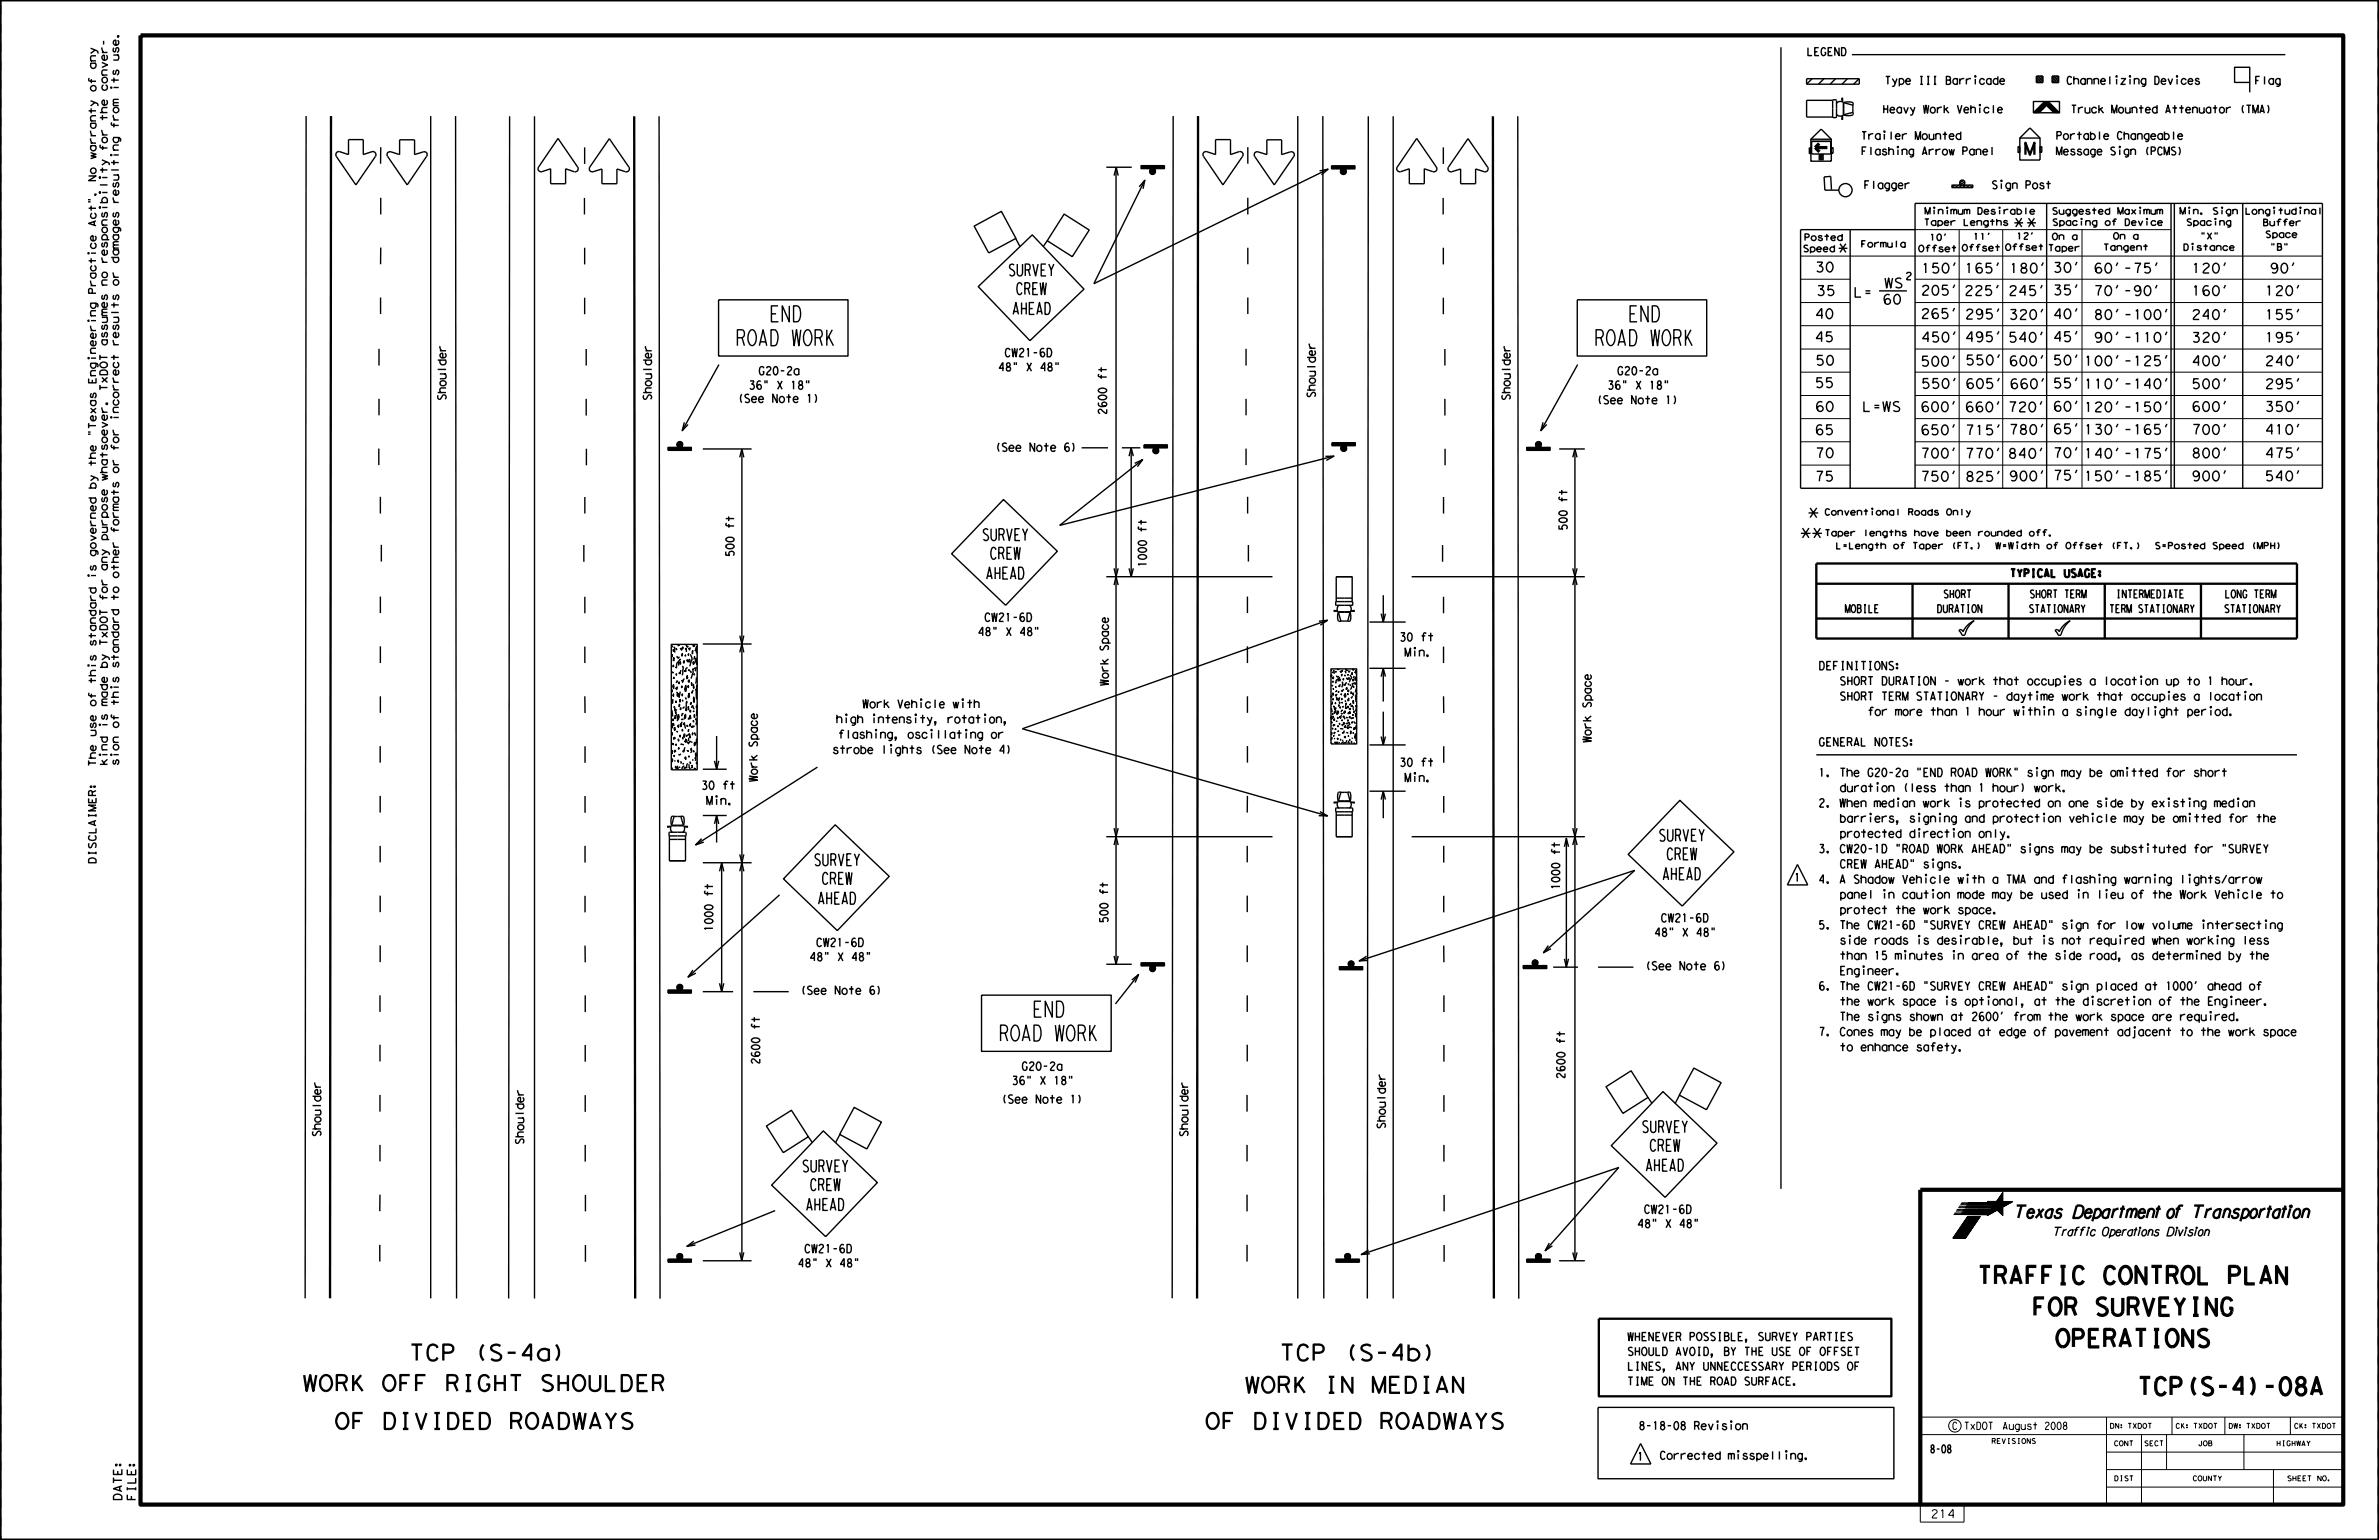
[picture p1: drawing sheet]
<svg xmlns="http://www.w3.org/2000/svg" width="432mm" height="279mm" viewBox="0 0 432 279" stroke-linecap="round" stroke-linejoin="round" font-family="sans-serif">
<defs><g id="words">
<g font-size="3.2">
<text x="358.9" y="232.9">TRAFFIC CONTROL PLAN</text>
<text x="368.8" y="238.6">FOR SURVEYING</text>
<text x="373" y="244.4">OPERATIONS</text>
<text x="387.9" y="253.1">TCP(S-4)-08A</text>
</g>
<g font-size="2.9">
<text x="139.6" y="58.4">END</text>
<text x="295.5" y="58.4">END</text>
<text x="133.5" y="62.7">ROAD WORK</text>
<text x="289.3" y="62.7">ROAD WORK</text>
<text x="327.6" y="94.5">*</text>
<text x="326.3" y="98.2">**</text>
<text x="187.3" y="184.5">END</text>
<text x="181.2" y="188.9">ROAD WORK</text>
<text x="74.2" y="246.8">TCP (S-4a)</text>
<text x="232.2" y="246.8">TCP (S-4b)</text>
<text x="54.9" y="252.4">WORK OFF RIGHT SHOULDER</text>
<text x="225.9" y="252.7">WORK IN MEDIAN</text>
<text x="60.7" y="259.3">OF DIVIDED ROADWAYS</text>
<text x="218.7" y="259.3">OF DIVIDED ROADWAYS</text>
</g>
<g font-size="2.7">
<text x="365" y="41.7">**</text>
<text x="333.2" y="46.3">*</text>
</g>
<text font-size="2.3" x="365.9" y="221">Texas Department of Transportation</text>
<g font-size="2.2">
<text x="367.4" y="28.1">M</text>
<text x="183" y="50.1">SURVEY</text>
<text x="184.3" y="53.4">CREW</text>
<text x="183.7" y="57.1">AHEAD</text>
<text x="178.2" y="98.1">SURVEY</text>
<text x="179.6" y="101.5">CREW</text>
<text x="178.9" y="105.1">AHEAD</text>
<text x="301" y="152.6">SURVEY</text>
<text x="147.7" y="157.1">SURVEY</text>
<text x="149.1" y="160.5">CREW</text>
<text x="301.7" y="159.6">AHEAD</text>
<text x="302.4" y="156">CREW</text>
<text x="148.3" y="164.1">AHEAD</text>
<text x="297.9" y="205.5">SURVEY</text>
<text x="299.3" y="208.9">CREW</text>
<text x="145.5" y="212.6">SURVEY</text>
<text x="298.6" y="212.5">AHEAD</text>
<text x="146.2" y="219.6">AHEAD</text>
<text x="146.9" y="216">CREW</text>
</g>
<g font-size="1.8">
<text x="329.4" y="49.4">30</text>
<text x="329.6" y="53.6">35</text>
<text x="336.4" y="53.9">L=</text>
<text x="341.9" y="52.2">WS</text>
<text x="348.6" y="53.6">205'</text>
<text x="348.7" y="49.5">150'</text>
<text x="356.5" y="53.6">225'</text>
<text x="356.5" y="49.5">165'</text>
<text x="364.5" y="53.6">245'</text>
<text x="364.7" y="49.5">180'</text>
<text x="372.6" y="49.4">30'</text>
<text x="372.6" y="53.5">35'</text>
<text x="379.4" y="49.5">60'-75'</text>
<text x="379.4" y="53.6">70'-90'</text>
<text x="397.7" y="49.5">120'</text>
<text x="397.7" y="53.6">160'</text>
<text x="411" y="53.6">120'</text>
<text x="411.9" y="49.5">90'</text>
<text x="329.4" y="57.8">40</text>
<text x="341.7" y="55.2">60</text>
<text x="348.6" y="57.8">265'</text>
<text x="356.6" y="57.9">295'</text>
<text x="364.6" y="58">320'</text>
<text x="372.6" y="57.8">40'</text>
<text x="379.4" y="58">80'-100'</text>
<text x="397.7" y="58">240'</text>
<text x="411" y="58">155'</text>
<text x="329.3" y="62">45</text>
<text x="348.7" y="62.1">450'</text>
<text x="356.6" y="62">495'</text>
<text x="364.5" y="62.1">540'</text>
<text x="372.6" y="62">45'</text>
<text x="379.4" y="62.1">90'-110'</text>
<text x="397.7" y="62.1">320'</text>
<text x="411" y="62.1">195'</text>
<text x="329.4" y="70.3">55</text>
<text x="329.5" y="66.3">50</text>
<text x="348.6" y="66.4">500'</text>
<text x="348.7" y="70.5">550'</text>
<text x="356.7" y="70.5">605'</text>
<text x="356.7" y="66.2">550'</text>
<text x="364.6" y="66.4">600'</text>
<text x="364.7" y="70.5">660'</text>
<text x="372.6" y="66.2">50'</text>
<text x="372.6" y="70.4">55'</text>
<text x="378.2" y="66.4">100'-125'</text>
<text x="378.2" y="70.5">110'-140'</text>
<text x="397.7" y="66.4">400'</text>
<text x="397.7" y="70.5">500'</text>
<text x="411" y="66.4">240'</text>
<text x="411" y="70.5">295'</text>
<text x="329.4" y="74.6">60</text>
<text x="338" y="74.7">L=WS</text>
<text x="348.5" y="74.7">600'</text>
<text x="356.6" y="74.7">660'</text>
<text x="364.4" y="74.7">720'</text>
<text x="372.6" y="74.6">60'</text>
<text x="378.2" y="74.7">120'-150'</text>
<text x="397.7" y="74.7">600'</text>
<text x="411" y="74.7">350'</text>
<text x="329.4" y="78.9">65</text>
<text x="329.4" y="83.1">70</text>
<text x="348.5" y="78.9">650'</text>
<text x="348.5" y="83.1">700'</text>
<text x="356.6" y="83.1">770'</text>
<text x="356.7" y="78.9">715'</text>
<text x="364.4" y="83.2">840'</text>
<text x="364.6" y="78.8">780'</text>
<text x="372.6" y="78.7">65'</text>
<text x="372.6" y="83">70'</text>
<text x="378.2" y="78.8">130'-165'</text>
<text x="378.2" y="83.2">140'-175'</text>
<text x="397.7" y="78.8">700'</text>
<text x="397.7" y="83.1">800'</text>
<text x="411" y="78.8">410'</text>
<text x="411" y="83.1">475'</text>
<text x="329.4" y="87.3">75</text>
<text x="348.5" y="87.3">750'</text>
<text x="356.7" y="87.3">825'</text>
<text x="364.6" y="87.3">900'</text>
<text x="372.6" y="87.1">75'</text>
<text x="378.2" y="87.3">150'-185'</text>
<text x="397.7" y="87.3">900'</text>
<text x="411" y="87.3">540'</text>
</g>
<text font-size="1.6" x="372.8" y="224.2">Traffic Operations Division</text>
<g font-size="1.5">
<text x="182.3" y="64.7">CW21-6D</text>
<text x="135.9" y="70.6">36&quot; X 18&quot;</text>
<text x="137.6" y="68">G20-2a</text>
<text x="181.1" y="67.3">48&quot; X 48&quot;</text>
<text x="291.7" y="70.6">36&quot; X 18&quot;</text>
<text x="293.5" y="68">G20-2a</text>
<text x="133.7" y="73">(See Note 1)</text>
<text x="289.6" y="73.3">(See Note 1)</text>
<text x="180.4" y="81.9">(See Note 6)</text>
<text x="178.6" y="112.7">CW21-6D</text>
<text x="177.4" y="115.4">48&quot; X 48&quot;</text>
<text x="254" y="116.3">30 ft</text>
<text x="254.9" y="119.1">Min.</text>
<text x="330" y="121.5">DEFINITIONS:</text>
<text x="332.2" y="124.3">SHORT DURATION - work that occupies a location up to 1 hour.</text>
<text x="151.7" y="131.2">high intensity, rotation,</text>
<text x="156.5" y="128.4">Work Vehicle with</text>
<text x="332.1" y="127.1">SHORT TERM STATIONARY - daytime work that occupies a location</text>
<text x="335.9" y="129.8">for more than 1 hour within a single daylight period.</text>
<text x="151" y="136.7">strobe lights (See Note 4)</text>
<text x="152.1" y="134">flashing, oscillating or</text>
<text x="330" y="135.4">GENERAL NOTES:</text>
<text x="127.3" y="143.2">30 ft</text>
<text x="254" y="139.1">30 ft</text>
<text x="254.9" y="141.8">Min.</text>
<text x="330" y="140.9">1. The G20-2a &quot;END ROAD WORK&quot; sign may be omitted for short</text>
<text x="332.5" y="143.7">duration (less than 1 hour) work.</text>
<text x="128.2" y="146">Min.</text>
<text x="330" y="146.4">2. When median work is protected on one side by existing median</text>
<text x="332.5" y="149.2">barriers, signing and protection vehicle may be omitted for the</text>
<text x="330" y="154.7">3. CW20-1D &quot;ROAD WORK AHEAD&quot; signs may be substituted for &quot;SURVEY</text>
<text x="332.6" y="152">protected direction only.</text>
<text x="325.6" y="159.9">1</text>
<text x="330" y="160.3">4. A Shadow Vehicle with a TMA and flashing warning lights/arrow</text>
<text x="332" y="157.5">CREW AHEAD&quot; signs.</text>
<text x="301.4" y="167.3">CW21-6D</text>
<text x="332.4" y="163">panel in caution mode may be used in lieu of the Work Vehicle to</text>
<text x="332.5" y="165.8">protect the work space.</text>
<text x="148.1" y="171.7">CW21-6D</text>
<text x="300.2" y="169.9">48&quot; X 48&quot;</text>
<text x="330" y="168.6">5. The CW21-6D &quot;SURVEY CREW AHEAD&quot; sign for low volume intersecting</text>
<text x="332.5" y="171.3">side roads is desirable, but is not required when working less</text>
<text x="146.9" y="174.3">48&quot; X 48&quot;</text>
<text x="298.4" y="176">(See Note 6)</text>
<text x="330" y="179.6">6. The CW21-6D &quot;SURVEY CREW AHEAD&quot; sign placed at 1000' ahead of</text>
<text x="332.5" y="174.1">than 15 minutes in area of the side road, as determined by the</text>
<text x="332.5" y="176.9">Engineer.</text>
<text x="145.1" y="180.4">(See Note 6)</text>
<text x="332.4" y="185.2">The signs shown at 2600' from the work space are required.</text>
<text x="332.5" y="182.4">the work space is optional, at the discretion of the Engineer.</text>
<text x="330" y="187.9">7. Cones may be placed at edge of pavement adjacent to the work space</text>
<text x="332.5" y="190.7">to enhance safety.</text>
<text x="183.6" y="196.8">36&quot; X 18&quot;</text>
<text x="185.4" y="194.2">G20-2a</text>
<text x="181.6" y="200.2">(See Note 1)</text>
<text x="298.3" y="220.2">CW21-6D</text>
<text x="145.9" y="227.3">CW21-6D</text>
<text x="297.2" y="222.8">48&quot; X 48&quot;</text>
<text x="144.8" y="229.9">48&quot; X 48&quot;</text>
<text x="295.3" y="245.9">SHOULD AVOID, BY THE USE OF OFFSET</text>
<text x="295.3" y="243.2">WHENEVER POSSIBLE, SURVEY PARTIES</text>
<text x="295.3" y="251.3">TIME ON THE ROAD SURFACE.</text>
<text x="295.3" y="248.6">LINES, ANY UNNECCESSARY PERIODS OF</text>
<text x="297.4" y="259.4">8-18-08 Revision</text>
<text x="350.3" y="263.6">8-08</text>
<text x="297.1" y="265">1</text>
<text x="299.8" y="264.8">Corrected misspelling.</text>
<text x="22.1" y="272.3" transform="rotate(-90 22.1 272.3)">DATE:</text>
<text x="24.6" y="272.4" transform="rotate(-90 24.6 272.4)">FILE:</text>
<text x="350.4" y="275.4">214</text>
</g>
<g font-size="1.4">
<text x="21.6" y="11.1" transform="rotate(-90 21.6 11.1)">use.</text>
<text x="327.9" y="10.1">LEGEND</text>
<text x="17.4" y="16.7" transform="rotate(-90 17.4 16.7)">of</text>
<text x="17.4" y="12.6" transform="rotate(-90 17.4 12.6)">any</text>
<text x="19.5" y="16.6" transform="rotate(-90 19.5 16.6)">conver-</text>
<text x="21.6" y="16.6" transform="rotate(-90 21.6 16.6)">its</text>
<text x="337.6" y="15.3">Type III Barricade</text>
<text x="370.9" y="15.3">Channelizing Devices</text>
<text x="408" y="15.3">Flag</text>
<text x="19.5" y="22" transform="rotate(-90 19.5 22)">the</text>
<text x="21.6" y="23.4" transform="rotate(-90 21.6 23.4)">from</text>
<text x="336.5" y="20.5">Heavy Work Vehicle</text>
<text x="370" y="20.5">Truck Mounted Attenuator (TMA)</text>
<text x="17.4" y="28.9" transform="rotate(-90 17.4 28.9)">warranty</text>
<text x="19.5" y="27.4" transform="rotate(-90 19.5 27.4)">for</text>
<text x="334.1" y="28.1">Flashing Arrow Panel</text>
<text x="334.6" y="25.3">Trailer Mounted</text>
<text x="368.1" y="28.1">Message Sign (PCMS)</text>
<text x="368.5" y="25.3">Portable Changeable</text>
<text x="17.4" y="33" transform="rotate(-90 17.4 33)">No</text>
<text x="335.8" y="34.3">Flagger</text>
<text x="358.3" y="34.3">Sign Post</text>
<text x="17.4" y="41.2" transform="rotate(-90 17.4 41.2)">Act&quot;.</text>
<text x="21.6" y="37" transform="rotate(-90 21.6 37)">resulting</text>
<text x="19.5" y="47.9" transform="rotate(-90 19.5 47.9)">responsibility</text>
<text x="21.6" y="47.9" transform="rotate(-90 21.6 47.9)">damages</text>
<text x="17.4" y="53.4" transform="rotate(-90 17.4 53.4)">Practice</text>
<text x="19.5" y="51.9" transform="rotate(-90 19.5 51.9)">no</text>
<text x="21.6" y="51.9" transform="rotate(-90 21.6 51.9)">or</text>
<text x="19.5" y="62.8" transform="rotate(-90 19.5 62.8)">assumes</text>
<text x="21.6" y="62.8" transform="rotate(-90 21.6 62.8)">results</text>
<text x="17.4" y="69.8" transform="rotate(-90 17.4 69.8)">Engineering</text>
<text x="19.5" y="71" transform="rotate(-90 19.5 71)">TxDOT</text>
<text x="21.6" y="76.4" transform="rotate(-90 21.6 76.4)">incorrect</text>
<text x="17.4" y="79.3" transform="rotate(-90 17.4 79.3)">&quot;Texas</text>
<text x="21.6" y="81.9" transform="rotate(-90 21.6 81.9)">for</text>
<text x="17.4" y="88.8" transform="rotate(-90 17.4 88.8)">by</text>
<text x="17.4" y="84.7" transform="rotate(-90 17.4 84.7)">the</text>
<text x="19.5" y="87.3" transform="rotate(-90 19.5 87.3)">whatsoever.</text>
<text x="21.6" y="85.9" transform="rotate(-90 21.6 85.9)">or</text>
<text x="17.4" y="101" transform="rotate(-90 17.4 101)">governed</text>
<text x="19.5" y="98.2" transform="rotate(-90 19.5 98.2)">purpose</text>
<text x="21.6" y="96.8" transform="rotate(-90 21.6 96.8)">formats</text>
<text x="17.4" y="105.1" transform="rotate(-90 17.4 105.1)">is</text>
<text x="19.5" y="103.6" transform="rotate(-90 19.5 103.6)">any</text>
<text x="21.6" y="105" transform="rotate(-90 21.6 105)">other</text>
<text x="364.8" y="104.7">TYPICAL USAGE:</text>
<text x="19.5" y="109.1" transform="rotate(-90 19.5 109.1)">for</text>
<text x="332.3" y="111.2">MOBILE</text>
<text x="345.9" y="111.2">DURATION</text>
<text x="357.5" y="108.5">SHORT TERM</text>
<text x="361.5" y="111.2">STATIONARY</text>
<text x="376.1" y="108.5">INTERMEDIATE</text>
<text x="377.4" y="111.2">TERM STATIONARY</text>
<text x="398.9" y="108.5">LONG TERM</text>
<text x="400.4" y="111.2">STATIONARY</text>
<text x="17.4" y="117.4" transform="rotate(-90 17.4 117.4)">standard</text>
<text x="19.5" y="117.2" transform="rotate(-90 19.5 117.2)">TxDOT</text>
<text x="17.4" y="124.2" transform="rotate(-90 17.4 124.2)">this</text>
<text x="19.5" y="121.3" transform="rotate(-90 19.5 121.3)">by</text>
<text x="21.6" y="121.3" transform="rotate(-90 21.6 121.3)">standard</text>
<text x="17.4" y="128.2" transform="rotate(-90 17.4 128.2)">of</text>
<text x="19.5" y="128.1" transform="rotate(-90 19.5 128.1)">made</text>
<text x="21.6" y="128.1" transform="rotate(-90 21.6 128.1)">this</text>
<text x="17.4" y="133.7" transform="rotate(-90 17.4 133.7)">use</text>
<text x="19.5" y="132.2" transform="rotate(-90 19.5 132.2)">is</text>
<text x="21.6" y="132.2" transform="rotate(-90 21.6 132.2)">of</text>
<text x="17.4" y="139.1" transform="rotate(-90 17.4 139.1)">The</text>
<text x="19.5" y="139" transform="rotate(-90 19.5 139)">kind</text>
<text x="21.6" y="139" transform="rotate(-90 21.6 139)">sion</text>
<text x="17.4" y="156.8" transform="rotate(-90 17.4 156.8)">DISCLAIMER:</text>
<text x="354.3" y="259.4">C TxDOT</text>
<text x="363.4" y="259.4">August 2008</text>
</g>
<g font-size="1.3">
<text x="345.8" y="50.8">2</text>
<text x="81" y="72.7" transform="rotate(-90 81 72.7)">Shoulder</text>
<text x="118.3" y="72.7" transform="rotate(-90 118.3 72.7)">Shoulder</text>
<text x="238.8" y="72.2" transform="rotate(-90 238.8 72.2)">Shoulder</text>
<text x="274.1" y="72.7" transform="rotate(-90 274.1 72.7)">Shoulder</text>
<text x="201.2" y="118.2" transform="rotate(-90 201.2 118.2)">Space</text>
<text x="201.2" y="124.5" transform="rotate(-90 201.2 124.5)">Work</text>
<text x="288.8" y="128.5" transform="rotate(-90 288.8 128.5)">Space</text>
<text x="137.5" y="135.6" transform="rotate(-90 137.5 135.6)">Space</text>
<text x="288.8" y="134.8" transform="rotate(-90 288.8 134.8)">Work</text>
<text x="137.5" y="141.9" transform="rotate(-90 137.5 141.9)">Work</text>
<text x="58.3" y="206.3" transform="rotate(-90 58.3 206.3)">Shoulder</text>
<text x="95.1" y="207.7" transform="rotate(-90 95.1 207.7)">Shoulder</text>
<text x="215.6" y="206.3" transform="rotate(-90 215.6 206.3)">Shoulder</text>
<text x="251.5" y="204.8" transform="rotate(-90 251.5 204.8)">Shoulder</text>
</g>
<g font-size="1.2">
<text x="349.2" y="40.9">Taper Lengths</text>
<text x="349.3" y="38.9">Minimum Desirable</text>
<text x="372.4" y="38.9">Suggested Maximum</text>
<text x="372.5" y="40.9">Spacing of Device</text>
<text x="395.6" y="38.9">Min. Sign</text>
<text x="396.8" y="40.9">Spacing</text>
<text x="407.4" y="38.9">Longitudinal</text>
<text x="410.6" y="41">Buffer</text>
<text x="327.2" y="45.7">Speed</text>
<text x="327.4" y="43.7">Posted</text>
<text x="337.7" y="44.9">Formula</text>
<text x="348.1" y="45.7">Offset</text>
<text x="350.2" y="43.7">10'</text>
<text x="356" y="45.5">Offset</text>
<text x="358.1" y="43.5">11'</text>
<text x="363.9" y="45.5">Offset</text>
<text x="366" y="43.4">12'</text>
<text x="371.7" y="45.6">Taper</text>
<text x="372.4" y="43.5">On a</text>
<text x="381.7" y="45.5">Tangent</text>
<text x="383.5" y="43.4">On a</text>
<text x="396.2" y="45.5">Distance</text>
<text x="399.3" y="43.4">&quot;X&quot;</text>
<text x="411.1" y="43.1">Space</text>
<text x="411.9" y="45.4">&quot;B&quot;</text>
<text x="331.1" y="93.5">Conventional Roads Only</text>
<text x="331.1" y="97.3">Taper lengths have been rounded off.</text>
<text x="333.1" y="99.6">L=Length of Taper (FT.)</text>
<text x="360.9" y="99.6">W=Width of Offset (FT.)</text>
<text x="389" y="99.6">S=Posted Speed (MPH)</text>
</g>
<g font-size=".9">
<text x="361.4" y="261.9">REVISIONS</text>
<text x="382.9" y="259.2">DN: TXDOT</text>
<text x="383.7" y="262.3">CONT</text>
<text x="389.1" y="262.3">SECT</text>
<text x="394.8" y="259.2">CK: TXDOT</text>
<text x="398.9" y="262.3">JOB</text>
<text x="404.4" y="259.2">DW: TXDOT</text>
<text x="413.1" y="262.3">HIGHWAY</text>
<text x="416.3" y="259.2">CK: TXDOT</text>
<text x="383.7" y="268.7">DIST</text>
<text x="397.9" y="268.7">COUNTY</text>
<text x="415.1" y="268.7">SHEET NO.</text>
</g>
</g></defs>
<g fill="none" stroke="#000" stroke-width=".25">
<path d="M0 0h431.8v279.4h-431.8zM16.5 19.6v1M20.6 15.9h1M323.3 8.6v207.1M327.9 15.3h9.6M328.9 14.3l-1 1M331 14.3l-.9 1M332.6 18.2h-4.7v3h4.7M332.6 18.2l.4-.1 .3 .1v3l-.3 .1-.4-.1M332.6 18.2v3M333.2 14.3l-1 1M333.3 18.8a.78 .78 0 0 1 1.2-.2l.1 2.2a.76 .76 0 0 1-1.3-.1"/>
<path d="M334.3 17.7v.4M334.4 17.7v.8M334.6 18.6l1.3-.1 .4 .2 .1 .2-.1 .2zM334.6 18.6v2.2M335.3 14.3l-1 1M336.1 9.9h78.7M337.4 14.3l-1 1M337.5 14.3h-9.6v1M358.5 14.3v1M359.3 19.5v1M362.6 19.9h.8a.47 .47 0 0 0-.6-.4 .47 .47 0 0 0-.2 .7 .42 .42 0 0 0 .4 .3 .42 .42 0 0 0 .4-.2M363 14.7h.8a.45 .45 0 0 0-.5-.4 .45 .45 0 0 0-.3 .7 .41 .41 0 0 0 .3 .3 .41 .41 0 0 0 .5-.2"/>
<path d="M369.1 18.4h4.7v2.1h-4.7zM369.6 13.8h1.2v1.2h-1.2zM370.1 13.8l-.5 .3M370.6 13.8l-1 .6M370.8 14.5l-.8 .5M370.8 14.2l-1.2 .7M370.8 14l-1.2 .6M370.8 14.8l-.4 .2M370.8 19.7l-1.3 .8M371.1 19.5l-1.7 1M371.1 18.4l-2 2.1M371.2 18.4l-.3 .2"/>
<path d="M371.3 19.2l-2.1 1.3M371.4 18.4l-.7 .4M371.6 18.4l-1.1 .7M371.8 18.4l2 2.1M371.8 18.5l-1.6 .9M371.8 18.5l-1.9 1.1M371.9 18.6l-2.2 1.3M372 18.7l-2.6 1.4M372 18.7l-2.8 1.7M372.1 18.8l-.6 .4M372.2 18.8l-.7 .4M372.3 18.9l-.7 .4"/>
<path d="M372.3 19l-.6 .4M372.5 15v-1.2h1.2v1.2M373 13.8l-.5 .3M373.5 13.8l-1 .6M384.2 14.3v1M386.6 14.3v1M395.1 14.3v1M405.6 12.2h2.7v2.8h-2.7zM408.3 15v1.8M16 36.2h.4M16 36.6h.4M16.1 20.1h1.3"/>
<path d="M18.6 37.6h.9M18.6 34.9h.9M18.6 32.2h.9M20.6 28.1h1M55.6 21.1l-.2 214.4M63.3 25.3h2.6v2.7l1.6-.5a.57 .57 0 0 1 .6 .2 .57 .57 0 0 1 .1 .7l-3.6 5.1-3.6-5.1a.57 .57 0 0 1 .1-.7 .57 .57 0 0 1 .6-.2l1.6 .5zM69.1 35.9v3M69.1 26.7v3M72.5 25.4h2.7v2.6l1.6-.4a.53 .53 0 0 1 .6 .1 .53 .53 0 0 1 0 .7l-3.5 5.1-3.6-5.1a.53 .53 0 0 1 .1-.7 .53 .53 0 0 1 .6-.1l1.5 .4zM78.2 21.1v214.4M82.7 21.1l.2 214.5M92.5 21.1l-.2 214.5"/>
<path d="M97 21.1v214.5M101.3 25.1l3.5 5.2a.55 .55 0 0 1 0 .6 .55 .55 0 0 1-.6 .3l-1.5-.6v2.7h-2.8v-2.7l-1.5 .6a.55 .55 0 0 1-.6-.3 .55 .55 0 0 1 0-.6zM106.1 35.9v3M106.1 26.7v3M110.6 25.2l3.6 5.1a.55 .55 0 0 1-.1 .7 .55 .55 0 0 1-.6 .2l-1.5-.5v2.6h-2.7v-2.6l-1.6 .5a.55 .55 0 0 1-.6-.2 .55 .55 0 0 1-.1-.7zM119.6 21.1l.2 214.5M193.1 38.8l4.6 2.9-3.1 4.9-4.5-2.9zM200.8 30.3h4.6M202.2 31.9l.4-1.6 .4 1.6M202.6 30.3v144.6M206.8 33.9l1-1.2-.3 1.6M207.1 30.1l.9 .5"/>
<path d="M207.1 30.2l.7 .4M207.1 30.3l.5 .3M207.1 30.4l.3 .2M207.1 30.5l.1 .1M207.1 30.1h4.2v.5h-2a.54 .54 0 0 1 .3 .8 .54 .54 0 0 1-.8 0 .54 .54 0 0 1 .3-.8h-2zM207.3 30.1l.9 .5M207.5 30.1l.9 .5M207.6 30.1l1 .5M207.8 30.1l.9 .5M208 30.1l1 .5M208.2 30.1l1.5 .8M208.4 30.1l1.2 .7"/>
<path d="M208.6 30.1l.9 .5M208.7 31l.8 .5M208.7 31.1l.8 .5M208.7 31.2l.7 .4M208.7 30.9l.9 .5M208.7 30.8l1 .6M208.7 31.4l.5 .2M208.8 30.1l.9 .5M208.8 30.8l.9 .5M208.9 30.7l.8 .5M209 30.1l.9 .5M209 30.6l.7 .4"/>
<path d="M209.2 30.1l.9 .5M209.3 30.1l1 .5M209.5 30.1l1 .5M209.7 30.1l.9 .5M209.9 30.1l1 .5M210.1 30.1l.9 .5M210.3 30.1l.9 .5M210.5 30.1l.8 .5M210.7 30.1l.6 .3M210.9 30.1l.4 .2M211.1 30.1l.2 .1M211.2 30.1h.1"/>
<path d="M212.9 21.1l-.1 214.4M224.9 27.5l-1.6 .5v-2.7h-2.7v2.7l-1.6-.5a.55 .55 0 0 0-.6 .2 .55 .55 0 0 0 0 .7l3.6 5.1 3.5-5.1a.55 .55 0 0 0 0-.7 .55 .55 0 0 0-.6-.2M226.5 26.7v3M226.5 35.9v3M229.9 25.4h2.7v2.6l1.6-.4a.55 .55 0 0 1 .6 .1 .55 .55 0 0 1 0 .7l-3.5 5.1-3.6-5.1a.55 .55 0 0 1 0-.7 .55 .55 0 0 1 .7-.1l1.5 .4zM235.5 21.1v214.5M239.5 31l1.6-.3-1.2 1M240.1 21.1l.2 214.5M241.1 30.7l-42.6 20.8 9.3-18.8M241.7 30.1h4.2v.5h-1.9a.53 .53 0 0 1 .3 .8 .53 .53 0 0 1-.9 0 .53 .53 0 0 1 .3-.8h-2zM241.8 30.1h-.1M242 30.1l-.3 .1"/>
<path d="M242.1 30.1l-.4 .2M242.4 30.1l-.7 .3M242.5 30.1l-.8 .5M242.7 30.1l-.9 .5M242.9 30.1l-.9 .5M243.1 30.1l-.9 .5M243.3 30.1l-.9 .5M243.5 30.1l-.9 .5M243.7 30.1l-1 .5M243.9 30.1l-.9 .5M244.1 30.1l-1 .5M244.1 30.7l-.8 .4"/>
<path d="M244.1 30.7l-.8 .5M244.2 30.1l-.9 .5M244.2 30.8l-.9 .5M244.3 30.8l-1 .6M244.3 31.4l-.5 .2M244.3 30.9l-.9 .5M244.3 31l-.8 .5M244.3 31.2l-.6 .4M244.4 31.1l-.8 .5M244.4 30.1l-.9 .5M244.6 30.1l-1.1 .7M244.8 30.1l-1.5 .8"/>
<path d="M245 30.1l-.9 .5M245.2 30.1l-.9 .5M245.4 30.1l-.9 .5M245.6 30.1l-.9 .5M245.8 30.1l-1 .5M245.9 30.1l-.9 .5M245.9 30.2l-.7 .4M245.9 30.3l-.5 .3M245.9 30.4l-.3 .2M245.9 30.6h-.1M248.4 21.1l-.2 214.5M252.9 21.1v214.5"/>
<path d="M260.1 31.2l-1.6-.6v2.7h-2.7v-2.7l-1.6 .6a.55 .55 0 0 1-.6-.3 .55 .55 0 0 1 0-.6l3.5-5.2 3.6 5.2a.55 .55 0 0 1 0 .6 .55 .55 0 0 1-.6 .3M261.9 35.9v3M262 26.7v3M266.5 25.2l3.5 5.1a.55 .55 0 0 1 0 .7 .55 .55 0 0 1-.6 .2l-1.6-.5v2.6h-2.7v-2.6l-1.6 .5a.55 .55 0 0 1-.6-.2 .55 .55 0 0 1 0-.7zM275.5 21.1l.2 214.5M328.4 26.8h.3v1h-.3zM328.7 25.3h3.7v3.9h-3.7zM328.8 25.6h3.5v2.3h-3.5zM330.2 27.9v1.2M330.4 27.9v1.2M330.6 27.9v1.2M330.7 27.9v1.2"/>
<path d="M330.9 27.9v1.2M332.4 26.8h.3v1h-.3zM332.4 25.3l-1.8-1.9-1.9 1.9M332.4 34.4l-.1-2.4-1.2 .1 .1 2.4h2.6M334.3 21.3v.4M334.4 21v.7M334.6 20.8l.9 .2 .8-.2M336.3 20.4l-1.7 .4M342 24.3v1M344.5 27.1v1M351 38.1v.8M353.4 38.1v.8"/>
<path d="M354.3 33.6h1.7a.47 .47 0 0 1-.2-.7 .47 .47 0 0 1 .7 0 .47 .47 0 0 1-.2 .7h1.8v.4h-3.8zM354.9 33.6l-.6 .3M355.6 33.6l-.8 .4M356.4 32.7l-.7 .5M356.5 33.4l-1 .6M356.6 33l-.8 .4M356.9 33.6l-.8 .4M357.6 33.6l-.8 .4M358.1 33.7l-.6 .3M362.9 38.1v.8M363.3 33.3v1M366.3 26.6h.3v1.1h-.3z"/>
<path d="M366.6 25h3.7v4h-3.7zM366.6 25l1.8-1.8 1.9 1.8M371.5 36.9v51.7M384.7 27.1v1M388.4 38.1v.8M394.1 36.9v51.7M394.7 36.9v51.7M397.4 38.1v.8M403.3 38.1v.8M407.1 36.9v51.7M412.8 38.1v.8M417.5 38.1v.8"/>
<path d="M16.5 58.2h.9M16.5 45.9h.9M69.1 54v3M69.1 44.9v3M106.1 44.9v3.1M106.1 54v3M130.4 54.4h23.5v10.2h-23.5zM176.8 41l5-2.7 2.6 5-4.9 2.6zM177.6 52l9.8-9.4 9.3 9.9-9.8 9.3zM184.4 43.3l.8 1.5M190.1 43.7l-.8 1.1M226.5 44.9v3"/>
<path d="M226.5 54v3M262 44.9v3.1M262 54v3M286.3 54.4h23.5v10.2h-23.5zM335.8 41.7v46.9M341.1 52.8h5M347.6 41.7h-20.8v46.9h94.7v-51.7h-73.9v51.7M353.1 42.4l-.2 .4M354.8 55.9l-.3 .6M354.8 51.6l-.3 .6M354.9 47.6l-.3 .6M361 42.2l-.1 .4"/>
<path d="M362.7 51.7l-.3 .6M362.7 47.6l-.3 .6M362.8 56l-.3 .6M368.9 42.2l-.2 .3M370.7 51.7l-.3 .6M370.8 56.1l-.3 .6M370.9 47.6l-.3 .6M377 47.5l-.3 .6M377 51.6l-.3 .6M377 56l-.3 .5M377.8 40.1v.8M384.4 47.6l-.3 .6"/>
<path d="M384.4 51.7l-.3 .6M384.4 56.1l-.3 .6M389.7 40.1v.8M391.5 47.6l-.3 .6M391.5 51.7l-.3 .6M393.3 56.1l-.3 .6M398 44.6v.8M399.7 42.2v.3M400 42.2v.3M402.1 42.2v.3M402.1 40.1v.8M402.4 42.2v.3"/>
<path d="M403.9 47.6l-.3 .6M403.9 51.7l-.3 .6M403.9 56.1l-.3 .6M412.4 44.1v.4M412.7 44.1v.4M414.7 44.1v.4M415.1 44.1v.4M416.3 47.6l-.2 .6M417.2 51.7l-.3 .6M417.2 56.1l-.3 .6M16 78.4h.4M16 78.8h.4"/>
<path d="M16.5 65h.9M20.6 75.7h1M68.8 63.3v3M68.8 72.4v3M79.4 71.2h1.6M79.4 67h1.6M79.4 65.3h1.6M79.6 71.7a.39 .39 0 0 0 0 .7 .39 .39 0 0 0 .6-.3 .43 .43 0 0 1 .6-.4 .43 .43 0 0 1 0 .7M80 65.3a.53 .53 0 0 0 0 .7 .53 .53 0 0 0 .8 0 .53 .53 0 0 0 0-.7M81 70.4h-1.1l-.1 .5 .3 .3M106.4 63.3v3M106.4 72.4v3"/>
<path d="M116.7 71.2h1.6M116.7 67h1.6M116.7 65.3h1.6M116.9 71.7a.39 .39 0 0 0 0 .7 .39 .39 0 0 0 .6-.3 .41 .41 0 0 1 .6-.4 .41 .41 0 0 1 0 .7M117.3 65.3a.52 .52 0 0 0 0 .7 .52 .52 0 0 0 .8 0 .52 .52 0 0 0 0-.7M118.3 70.4h-1l-.1 .5 .2 .3M124.2 76.6l-.4 1.5 1.1-1.1M130.5 66.1l-6.7 12M138.9 69v.5M139.2 69v.5M146.4 69v.5M146.8 69v.5"/>
<path d="M184.1 65.7v.5M184.5 65.7v.5M191.7 65.7v.5M192.1 65.7v.5M199.4 72a.91 .91 0 0 1 1.5 .1 .86 .86 0 0 1-1.5-.1zM199.4 67.1h1.5M199.5 73.1a.45 .45 0 0 0-.1 .5 .45 .45 0 0 0 .6 .2l.7-.2M199.5 70.6a.82 .82 0 0 1 1.3 .3 .87 .87 0 0 1-1.4-.1zM199.5 67.9a.28 .28 0 0 0-.1 .3 .28 .28 0 0 0 .2 .2h1.3M199.9 68v.7M199.9 66.6v.9M200.9 74.3v.7h-.3l-.5-.5a.4 .4 0 0 0-.4-.2 .4 .4 0 0 0-.3 .2l.1 .4 .2 .1"/>
<path d="M226.2 63.3v3M226.2 72.4v3M237.2 70.8h1.6M237.2 66.5h1.6M237.2 64.8h1.6M237.3 71.2a.4 .4 0 0 0 0 .7 .4 .4 0 0 0 .6-.3 .43 .43 0 0 1 .7-.4 .43 .43 0 0 1 0 .8M237.8 64.8a.54 .54 0 0 0 0 .8 .54 .54 0 0 0 .8 0 .54 .54 0 0 0 0-.8M238.8 69.9h-.9l-.2 .1v.6l.2 .2M262.3 63.3v3M262.3 72.4v3M272.6 65.3h1.5M272.6 71.2h1.5"/>
<path d="M272.6 67h1.5M272.7 71.7a.39 .39 0 0 0 0 .7 .39 .39 0 0 0 .6-.3 .41 .41 0 0 1 .7-.4 .41 .41 0 0 1-.1 .7M273.2 65.3a.52 .52 0 0 0 0 .7 .52 .52 0 0 0 .7 0 .52 .52 0 0 0 .1-.7M274.1 70.4h-1l-.1 .5 .3 .3M280.1 76.6l-.4 1.5 1-1.1M286.3 66.1l-6.6 12M294.7 69v.5M295.1 69v.5M302.3 69v.5M302.6 69v.5M354.7 72.8l-.3 .6M354.7 77l-.3 .6"/>
<path d="M354.8 64.5l-.3 .6M354.9 68.6l-.3 .5M354.9 60.1l-.4 .6M362.8 72.8l-.3 .6M362.8 60.1l-.3 .6M362.9 77l-.4 .6M362.9 68.6l-.3 .6M362.9 64.3l-.3 .6M370.6 72.8l-.3 .6M370.7 60.2l-.3 .6M370.8 76.9l-.3 .6M370.8 64.5l-.3 .6"/>
<path d="M370.9 68.6l-.3 .6M377 60.1l-.3 .6M377 64.3l-.3 .6M377 68.5l-.3 .6M377 72.7l-.3 .6M377 76.8l-.3 .6M384.4 60.2l-.3 .6M384.4 64.5l-.3 .6M384.4 68.6l-.3 .6M384.4 72.8l-.3 .6M384.4 76.9l-.3 .6M393.3 60.2l-.3 .6"/>
<path d="M393.3 64.5l-.3 .6M393.3 68.6l-.3 .6M393.3 72.8l-.3 .6M393.3 76.9l-.3 .6M403.9 60.2l-.3 .6M403.9 64.5l-.3 .6M403.9 68.6l-.3 .6M403.9 76.9l-.3 .6M403.9 72.7l-.3 .6M417.2 60.2l-.3 .6M417.2 64.5l-.3 .6M417.2 68.6l-.3 .6"/>
<path d="M417.2 72.7l-.3 .6M417.2 76.9l-.3 .6M68.8 81.4v3M69 90.1v3.1M69.2 98.8v3.1M106 98.9v3M106.2 90.2v3M106.4 81.4v3M121.2 81.6l.1 .1M121.2 81.5l.3 .2M121.2 81.3l.7 .4M121.2 81.4l.5 .3"/>
<path d="M121.2 81.2l.9 .5M121.2 81.2h2.1a.53 .53 0 0 1-.4-.8 .53 .53 0 0 1 .9 0 .53 .53 0 0 1-.3 .8h2v.5h-4.3zM121.4 81.2l.9 .5M121.5 81.2l.9 .5M121.7 81.2l1 .5M121.9 81.2l.9 .5M122.1 81.2l.9 .5M122.3 81.2l.9 .5M122.5 81.2l.9 .5M122.7 81.2l.9 .5M122.8 80.6l.9 .5M122.9 80.5l.9 .5"/>
<path d="M122.9 80.7l.7 .4M122.9 81.2l.9 .5M122.9 80.8l1.5 .9M122.9 80.4l.9 .5M122.9 80.3l1 .6M123 81l1.2 .7M123 80.3l.9 .5M123.1 81.2l.9 .5M123.1 80.2l.8 .4M123.2 80.2l.7 .3M123.4 80.1l.5 .3M123.6 81.2l1 .5"/>
<path d="M123.8 81.2l.9 .5M124 81.2l.9 .5M124.2 81.2l.9 .5M124.4 81.2l.9 .5M124.6 81.2l.9 .5M124.8 81.2l.7 .4M125 81.2l.5 .3M125.2 81.2l.3 .2M125.3 81.2h.2M127.6 81.5h8.8M131.7 94.1h1.5M131.8 98.9h.1a.82 .82 0 0 1 1.3 .3 .95 .95 0 0 1-1.5-.1z"/>
<path d="M131.8 97.6h.2a.77 .77 0 0 1 1.2 .4 .95 .95 0 0 1-1.5-.1zM131.9 94.9a.25 .25 0 0 0-.2 .3 .25 .25 0 0 0 .3 .2h1.2M132.3 93.7v.8M132.3 95.1v.6M134.7 81.5l-.4 1.5M134.7 81.5v147.2M134.7 81.5l.3 1.5M182.1 90.6l9.8 9.4-9.4 9.8-9.8-9.3zM196.3 81.2h4.8M203.6 81.2h3.4M205.3 81.2l.4 1.6M205.3 81.2v23.4"/>
<path d="M205.3 81.2l-.4 1.6M206 84.1l1.4-.7-1 1.3M206.6 94.8h1.5M206.7 99.5h.1a.89 .89 0 0 1 1.3 .4 .93 .93 0 0 1-1.5-.2zM206.7 98.3a.88 .88 0 0 1 1.4 .3 .89 .89 0 0 1-1.5-.1zM206.8 95.6a.25 .25 0 0 0-.2 .3 .25 .25 0 0 0 .3 .2h1.2M207.1 94.3v.9M207.2 95.7v.7M207.6 80.7h4.3v.5h-2a.54 .54 0 0 1 .3 .9 .54 .54 0 0 1-.8 0 .54 .54 0 0 1 .3-.9h-2.1zM207.7 80.7l-.1 .1M207.9 80.7l-.3 .2M208.1 80.7l-.5 .3"/>
<path d="M208.3 80.7l-.7 .4M208.5 80.7l-.9 .5M208.7 80.7l-.9 .5M208.9 80.7l-.9 .5M209.1 80.7l-1 .5M209.3 80.7l-.9 .5M209.4 80.7l-.9 .5M209.6 80.7l-.9 .5M209.8 80.7l-.9 .5M210 80.7l-.9 .5M210 81.3l-.7 .4M210.1 81.4l-.8 .4"/>
<path d="M210.2 80.7l-.9 .5M210.2 81.4l-.9 .5M210.2 81.5l-.9 .5M210.3 82l-.5 .3M210.3 81.6l-.9 .5M210.3 81.7l-.9 .5M210.3 81.9l-.7 .4M210.3 81.8l-.8 .4M210.4 80.7l-.9 .5M210.6 80.7l-1.2 .7M210.8 80.7l-1.5 .9M211 80.7l-1 .5"/>
<path d="M211.1 80.7l-.9 .5M211.3 80.7l-.9 .5M211.5 80.7l-.9 .5M211.7 80.7l-.9 .5M211.9 80.8l-.9 .4M211.9 80.9l-.7 .3M211.9 81l-.5 .2M211.9 81.1l-.3 .1M211.9 81.2h-.2M226.2 81.4v3M226.4 90.1v3.1M226.6 98.9v3"/>
<path d="M240.6 82.8h1.5l-1.4 .7M241.8 80.3h4.2v.6h-2a.53 .53 0 0 1 .2 .8 .53 .53 0 0 1-.9-.1 .53 .53 0 0 1 .5-.8l-2 .1zM241.8 80.3v.1M242 80.3l-.2 .2M242.1 82.8l-49.8 12.5 15.1-11.9M242.2 80.3l-.4 .3M242.4 80.3l-.6 .4M242.6 80.3l-.8 .5M242.8 80.3l-.9 .6M243 80.3l-1 .6M243.2 80.3l-.9 .6M243.3 80.3l-.9 .6"/>
<path d="M243.5 80.3l-.9 .6M243.7 80.3l-.9 .6M243.9 80.3l-.9 .6M244.1 80.9l-.8 .4M244.1 80.3l-.9 .6M244.2 80.9l-.9 .5M244.3 81l-.9 .5M244.3 80.3l-.9 .6M244.3 81.1l-.9 .5M244.4 81.1l-.9 .6M244.4 81.6l-.5 .3M244.4 81.2l-.9 .5"/>
<path d="M244.4 81.4l-.8 .4M244.4 81.5l-.7 .3M244.5 80.3l-.9 .6M244.7 80.3l-1.2 .7M244.9 80.3l-1.5 .9M245.1 80.3l-1 .6M245.3 80.3l-1 .6M245.4 80.3l-.9 .6M245.6 80.3l-.9 .6M245.8 80.3l-.9 .6M246 80.3l-.9 .6M246 80.4l-.7 .5"/>
<path d="M246 80.5l-.5 .4M246 80.6l-.3 .3M246 80.8l-.1 .1M261.8 98.9v3M262 90.2v3M262.3 81.4v3M277.1 81.5l.3 .2M277.1 81.4l.5 .3M277.1 81.3l.6 .4M277.1 81.2h2a.53 .53 0 0 1-.3-.8 .53 .53 0 0 1 .9 0 .53 .53 0 0 1-.3 .8h1.9v.5h-4.2zM277.1 81.6l.1 .1M277.1 81.2l.9 .5"/>
<path d="M277.2 81.2l.9 .5M277.4 81.2l.9 .5M277.6 81.2l.9 .5M277.8 81.2l.9 .5M278 81.2l.9 .5M278.2 81.2l.9 .5M278.3 81.2l1 .5M278.6 81.2l.9 .5M278.7 80.6l.8 .5M278.7 80.7l.7 .4M278.7 80.5l.9 .5M278.7 80.8l1.5 .9"/>
<path d="M278.7 81.2l.9 .5M278.8 80.4l.9 .5M278.8 80.3l.9 .6M278.8 81l1.2 .7M278.9 80.3l.9 .5M278.9 81.2l1 .5M279 80.2l.8 .4M279.1 80.2l.7 .3M279.2 80.1l.5 .3M279.5 81.2l.9 .5M279.7 81.2l.9 .5M279.9 81.2l.9 .5"/>
<path d="M280.1 81.2l.9 .5M280.2 81.2l1 .5M280.5 81.2l.8 .5M280.6 81.2l.7 .4M280.8 81.2l.5 .3M281 81.2l.3 .2M281.2 81.2h.1M283 95.3v.7h.7a.44 .44 0 0 1 0-.6 .44 .44 0 0 1 .6 0 .44 .44 0 0 1 0 .6M283 94.3a.96 .96 0 0 1 1.5 .1 .89 .89 0 0 1-1.5 0zM283 89.3h1.5M283 81.5h4.7M283.1 92.9a.82 .82 0 0 1 1.3 .3 .92 .92 0 0 1-1.4-.1z"/>
<path d="M283.1 90.1a.28 .28 0 0 0-.1 .4 .28 .28 0 0 0 .2 .2h1.3M283.5 88.9v.8M283.5 90.3v.7M285.9 81.5v147.2M285.9 81.5l.3 1.5M285.9 81.5l-.4 1.5M339.8 92.7v.8M354.7 81.2l-.3 .6M354.7 85.4l-.3 .6M362.8 81.2l-.3 .6M362.9 85.4l-.4 .6M366.1 98.8v.8"/>
<path d="M370.6 81.2l-.3 .6M370.8 85.3l-.3 .6M377 81.1l-.3 .6M377 85.2l-.3 .6M384.4 81.2l-.3 .6M384.4 85.3l-.3 .6M387.9 98.4a.91 .91 0 0 1 0 1.2M393.3 81.2l-.3 .6M393.3 85.3l-.3 .6M403.9 81.2l-.3 .6M403.9 85.3l-.3 .6M417.2 85.3l-.3 .6"/>
<path d="M417.2 81.2l-.3 .6M16.5 104.4h.9M20.2 108.4h1.4M20.7 107.9v.9M69 108.2v3M69 117.3v3M106.2 108.3v3M106.2 117.3v3M121.8 116.9h4.7v22.8h-4.7zM121.9 117.2l.1 .2-.1-.1M122.1 118.7l-.1 .4v-.4l-.2 .7M122.1 118l.1-.1v.4"/>
<path d="M122.1 119.7l.2-.4v.6l-.2-.2M122.2 117.4h.2l.1 1M122.6 117.8l.2-.1v.2l-.1-.1M123.1 116.9v.3l.2-.3M123.3 119.1l-.3 .3-.1-.3-.1 .1M123.5 119.6l-.1 .1a1.42 1.42 0 0 0-.6 1.5l-.2-.2M123.9 118.6l-.1 .4-.1-.1zM124 117.7l-.1-.3-.2 .6-.1-.4-.2 .2M124.4 117.9l.1-.3 .1 .7M124.4 118.8v.2zM124.5 116.9l.2 .5 .2-.2M124.7 120v-.3l.1 .4h.2l.1-.4h.1v.5"/>
<path d="M125 118.5v.4l-.1-.3M125.3 118.7a1.25 1.25 0 0 1 .1 1.4l-.2 .8M125.4 117.6l-.3 .3v-.3v.2M125.7 118v.6zM125.8 116.9l.1 .4 .2-.2M126.1 119l-.2 .7M126.2 118.1l.2-.8v1.3M126.3 119.6v-.2v.7v-.4M126.5 119.8l-.1 .1 .1 .6v-.3M127.6 116.8h8.8M131.7 100.1v.6l.7 .1a.45 .45 0 0 1 0-.7 .45 .45 0 0 1 .7 0 .45 .45 0 0 1 0 .7M134.3 115.3l.4 1.5"/>
<path d="M134.7 116.8l-.4 1.6M134.7 116.8l.3 1.6M135 115.3l-.3 1.5M180.4 113.7v.5M180.8 113.7v.5M188 113.7v.5M188.3 113.7v.5M199.8 117.2a.38 .38 0 0 0 0 .6 .38 .38 0 0 0 .6-.3 .43 .43 0 0 1 .6-.3 .43 .43 0 0 1 0 .7M200.1 119.7l.5 .7M200.8 104.6h30.2M201.2 119.6l-.8 .6M202.2 103.1l.4 1.5"/>
<path d="M202.6 104.6l.4 1.6M202.6 104.6l-.4 1.6M203 103.1l-.4 1.5M204.9 103.1l.4 1.5M205.7 103.1l-.4 1.5M206.7 100.8a.86 .86 0 0 1 1.4 .3 .93 .93 0 0 1-1.5-.1zM208.1 102.3h-1.5l.2 .3M226.4 108.2v3M226.4 117.3v3M239.4 112.7l1.5-.2-1.3 .9M240.9 112.5l-55.3 19.7 55.3 15.8M242.1 110.8h.3"/>
<path d="M242.1 110.9h.7M242.1 110.8h.7M242.5 108.5h2.9M242.5 109.1h2.9M242.5 109.8h2.9M242.5 109.1l-.1 .4 .1 .4M242.9 111.1l.5 1.6M242.9 111.1h2.1M242.9 111.1l-.1 .8 .1 .7 .2 .1h.3M243.1 109.9a.71 .71 0 0 0-.2 1.1h2.1a.71 .71 0 0 0-.1-1.1M243.4 112.7h1.2M245 111.1l-.4 1.6"/>
<path d="M245 111.1l.2 .8-.1 .7-.3 .1h-.2M245.2 110.9h.7M245.2 110.8h.7M245.4 109.1l.1 .4-.1 .4M245.4 104.6v4.5M245.5 104.6h-3v4.5M245.5 110.8h.4M248.6 112.9h6.5M250.7 111.3l.4 1.6M251.1 108v4.9M251.5 111.3l-.4 1.6M256.2 104.6h31.5"/>
<path d="M256.8 118v1.1M262 108.3v3M262 117.3v3M285.5 103.1l.7 3.1M286.2 103.1l-.7 3.1M353.5 107.1h-.1a.35 .35 0 0 0-.5 .2 .35 .35 0 0 0 .3 .4 .37 .37 0 0 1 .4 .6 .37 .37 0 0 1-.7 0M354 107v1.5M354 107.8h.6M354.6 107v1.5M355.1 107.1a.41 .41 0 0 1 .5 .1 .41 .41 0 0 1 .1 .4v.2a.44 .44 0 0 1-.4 .7 .44 .44 0 0 1-.4-.7zM355.6 114.3a.42 .42 0 0 1 .7 .3l.8-1.1 1.2-.9-1.1 1.2-.5 1.4h-.6l-.5-.8zM356 107.8h.4l.3 .7"/>
<path d="M356.4 107.8l.3-.3-.1-.4-.6-.1v1.5M357 107h.8M357.4 107v1.5M358.1 109.8a.5 .5 0 0 1 .6 .2 .5 .5 0 0 1 0 .5v.2a.39 .39 0 0 1-.4 .5 .39 .39 0 0 1-.4-.5zM359.7 109.7v1.5l-.7-1.5v1.5M373.1 114.3a.43 .43 0 0 1 .7 .3l.7-1.1 1.2-.9-1 1.2-.6 1.4h-.5l-.6-.8zM374.8 107h.7M375.1 107v1.5M375.7 111.2l.3-1.5 .4 1.5M375.7 110.8h.6M376.7 110.4h.5l.2 .8M377.2 110.4l.2-.3-.1-.4h-.6v1.5"/>
<path d="M394.6 107h.7M394.9 107v1.5M395.7 107.8h.4M396.3 107h-.6v1.5h.6M397.6 109.7l.3 .7 .4-.7M397.9 110.4v.8M16.5 120.8h.9M18.6 136.9h.9M18.6 131.5h.9M20.6 136.9h1M20.6 124.7h1M69 135.4v3"/>
<path d="M69 126.3v3M106.2 126.3v3.1M106.2 135.4v3M121.9 131.9l.1-.6 .1 .7-.1-.4-.1 .5-.1-.1M121.9 128.9l.2 1.1M121.9 125l.1 .3v.2l-.1-.2v.1M121.9 139.4l.2 .1M121.9 136.4l.1-.2v.5v-.1M122 137.8l.1-.1v.4l-.2 .2v-.3M122 132.9v.5zM122 122.1l.1-.2 .1 .3M122.1 134.9l.1 .2-.1-.2v.1"/>
<path d="M122.1 131.5l.1-.2 .1 .4M122.1 120.8l.1-.1 .1 .2h-.2zM122.1 124.5l.1-.3 .1 .7-.2-.4M122.1 124.5l.1 .1v-.1l-.1 .1M122.1 130.7l.1-.3-.1 .4M122.2 126.1v.2v-.4v.3M122.2 126.9h-.1l-.1 .7v-.1M122.2 133.8l.1 .3 .1-.3 .3 .1M122.3 137.2l.1-.1-.1 .2M122.3 122.9v.2h-.1zM122.3 128.4l.1-.2v.7l.3-.2 .2 .2M122.4 132.4v-.3l.1-.1-.1 .5"/>
<path d="M122.4 138.1h.2M122.6 129l.1 .4-.1-.2zM122.6 139l.1 .4-.1-.1zM122.6 127.4l.1 .1v-.3l-.1 .3M122.7 136.4l-.2-.3-.1 .3 .2 .1M122.7 122.4h.1v-.2l-.1 .3M122.8 134.9l-.2 .3h.2l-.1-.2M122.8 125.7h.1v.5l.1 .1 .3-.5M122.8 139.6l.1-.6 .2 .6M122.9 129.5l-.4 .9-.1-.6M122.9 130.2l.3-.6 .1 .5-.4 .7M122.9 130.4l.2-.5 .1 .3-.3 .4"/>
<path d="M122.9 123.8v-.3l-.2 .4M123 131.9l.1-.3 .1 .3h-.2M123 124.9l-.1-.3-.1 .5-.1-.3v.2M123 138l.1 .3v-.4l-.1 .2M123 132.8l-.1-.1-.1 .2M123.1 120.3l.1-.2v.7M123.1 135.9l.2-.1-.1-.2-.1 .4M123.1 134.4h.1l-.1-.3v.4M123.2 128l.1-.2v.4l-.1-.1M123.2 123.9v.1l.1-.3-.1 .2M123.3 139.3l.1-.1v.1M123.3 133.6l.2 .1-.1-.3v.2"/>
<path d="M123.4 120.4l.1-.3v.3v.1l-.1-.1M123.4 127.3v-.4l.1 .4-.2 .1M123.5 125.5l-.2 1-.1-.5M123.5 128.7v-.3l-.1 .4M123.5 136.7l-.2 .3-.2-.1M123.5 138.3l.1 .1-.1 .1M123.6 121.6l-.2 .6-.1-.2-.1 .3M123.6 135.1v-.1l.5 .2M123.7 130.6l.1-.1 .2 .1M123.7 124.7h.1v-.2l-.1 .2M123.8 120.9l.2 .1-.2 1.5M123.8 132.5l.1 .1v-.3l-.1 .4"/>
<path d="M123.8 131l-.2 .8-.1-.5-.1 .5M123.8 127.2h.1v-.2v.2M123.9 125.9v.3h-.1zM123.9 133.9v-.1l.1 .3-.1-.1M124 131.6l.2-.5 .3 1.1M124 120.2l.1 .1 .1-.4-.2 .4M124.1 129.5h-.3v.4l-.2-.1M124.1 138.6l-.1-.1-.1 .2M124.2 133.2l.1 .3-.1 .3zM124.2 139l-.3 .2-.1 .4M124.2 133.4v.1zM124.2 128.3l-.1 .1h-.2"/>
<path d="M124.2 123.2h-.1l-.2 .6-.1-.4v.1M124.2 125.2l.3-.8v1h-.3M124.2 137.7l.3-.4v.5h-.1M124.3 130l.1-.1-.1 .2M124.3 136.1l-.2 .1M124.3 135.6l-.2 .8-.2-.2M124.4 126.7l.1-.1v.3M124.4 129.7l-.2 .7 .3-.3-.1-.5v.3M124.4 134.6l.1 .1v-.6l-.3 .6M124.4 137.4v.2zM124.4 125l-.1 .2h.2l-.1-.4v.3M124.6 127.5h.1l-.1-.3v1.7l-.1-.1"/>
<path d="M124.6 131.8l.1-.2 .2 .2M124.7 134.5l.3 .4 .2-.4 .5 .2M124.7 122.7l-.1 .4 .2-.1-.1-.4v.2M124.8 139.3h.1M124.8 124.7l.1-.3 .1 .2-.1 .2M124.8 121.1a.52 .52 0 0 0-.3 .7h-.2v-.1l-.2 .1M124.8 138.5l-.3 .8-.1-.1-.1 .2h-.2M124.8 123.4h.3v.4l-.2-.3M124.9 128.4l.1-.2v.6l-.1-.4M124.9 133.9h.1v.5l-.1-.2M124.9 136.2v.1l-.2-.1M124.9 126.2l.1 .4 .1-.2v-.6l-.2 .5"/>
<path d="M125 137.3h.1v-.1l-.1 .1M125 132.4v.3zM125 121.6l.1 .1v-.2l-.1 .2M125.1 138.6l.2 1M125.2 133.6v-.1l.1 .3-.1-.2M125.2 138.3h.1v.2zM125.2 130.1l.1-.3 .1 .5-.5 .1 .3-.3M125.2 131.4l.1 .4v-.5l-.1 .2M125.3 128.9l-.1 .3h.1v-.3l-.1 .1M125.3 121.9v-.2l.2 .4M125.3 127.7h.1v-.2l-.1 .3M125.3 130.1l-.2 .3"/>
<path d="M125.3 133.4l-.2-.3-.1 .2-.3 .1-.1 .3M125.4 136.2l.1-.5 .1 .7-.3 .2M125.4 131.8l.2 .2 .1-.3 .1 .2 .1-.2 .1 .1M125.5 124.1v-.2l.1 .5-.1-.3M125.5 128.4l.2-.4 .2 .6h.1M125.5 139l.1-.1 .1 .4h-.3M125.7 133v.3zM125.8 137.8v.2M125.8 120.4l.1-.3 .1 .3-.2 .1M125.8 124.6v-.5l.1 .8-.1-.3M125.8 125.2l-.2 .6-.1-.2M125.8 136.3l.1 .1v-.2v.1"/>
<path d="M125.8 120.4l.2-.1-.2-.2 .1 .3M125.8 130.9l.1 .1v-.3l-.1 .2M125.9 126.8v.4l.1 .2-.1-.9v.4M126 135l.1-.3h.2v.4l-.1-.2-.2 .4v-.2M126 130v-.4l.1 .5-.2-.1M126 129.2l-.1-.2-.1 .2M126 122.2v.2h-.1zM126 133.1l.1-.1 .1 .4 .2-.2M126.1 137.7l.2-.4v.6l-.2-.1M126.2 136.7l.2-.1-.1 .6-.1-.4M126.2 125.2l.1-.1 .1 1.8M126.2 130.6l.1-.2 .1 1.2"/>
<path d="M126.2 134.8l-.2 .3M126.2 137.7h.1M126.2 121.1l-.1 .1-.4 .2a1.63 1.63 0 0 1-.2 1.4l-.1 .3M126.3 139.3l-.2 .2-.1-.1-.1 .1M126.4 122.9v.8l-.2 .2M126.4 121.1l-.2 .7M126.5 138.3h-.1l.1 .3v-.1M126.5 127.8l-.1 .5 .1-.2v1.7v-.7M126.5 134.2v-.1l-.1 .1 .1 .7M126.5 124.6v-.3v1.6M127.6 139.6h4.3M129.7 138l.4 1.6"/>
<path d="M130.1 133.5v6.1M130.5 138l-.4 1.6M136 137.9h1.5M136.1 134.6a.4 .4 0 0 0 0 .7 .4 .4 0 0 0 .6-.3 .43 .43 0 0 1 .6-.4 .43 .43 0 0 1 0 .8M136.4 137.1l.5 .8M137.5 137l-.8 .6M148.4 139.2l-22.1 14.1M153.6 130.2v1M158.6 130.2v1M159 132.9v1.1M161.7 135.7v1M166.2 130.2v1"/>
<path d="M167.2 127.4v1M169.1 132.9v1.1M174.8 127.4v1M175.4 132.9v1.1M178.8 130.2v1M199.7 123.4l1.5 .2-1.5 .2 1.5 .3-1.5 .2M199.7 120.4h1.5M226.4 126.3v3M226.4 135.4v3M241.6 121.4h4.6v13.6h-4.6zM241.6 128.5l.2 .7M241.6 126.2l.1 .2-.1 .1"/>
<path d="M241.6 130.3l.1-.3 .1 .4-.1-.2v.3l-.2-.1M241.6 134.8l.2 .1M241.6 133l.1-.1v.3v-.1M241.7 121.5v.1h-.1M241.7 133.9l.1-.1v.3l-.2 .1v-.2M241.7 131v.2zM241.7 124.5l.1-.1 .1 .1M241.8 132.2v-.1l.1 .2-.1-.1M241.8 122.4l-.1 .3v-.3l-.2 .4M241.8 123.6h.2v.2zM241.8 125.9l.1-.2 .1 .5-.2-.3M241.8 123l.2-.2v.3l-.2-.1"/>
<path d="M241.8 129.6l.1-.2-.1 .3M241.9 122v-.1v.3M241.9 130.1v-.1l.1 .2M241.9 125.9v.1l-.1-.1M241.9 126.9l.1 .1v-.2l-.1 .1M241.9 127.4h-.1l-.1 .4v-.1M241.9 131.5l.1 .2 .1-.3 .3 .2M242 121.7h.1l.1 .5M242 133.5h.1zM242 124.9v.2h-.1zM242 128.2l.1-.1 .1 .1v.3l.2-.1 .2 .1M242.1 130.6v-.1l.1-.1-.1 .3"/>
<path d="M242.1 134.1h.2M242.3 134.6l.2 .2h-.2zM242.3 128.6l.1 .3-.1-.2zM242.3 121.9l.2-.1v.1h-.1M242.3 127.6l.1 .1v-.2l-.1 .2M242.4 133l-.2-.1-.1 .1 .2 .1M242.4 132.2l.1 .1h-.2zM242.5 124.6l-.1 .1zM242.5 126.6h.1v.3l.1 .1 .3-.4M242.5 130.9l.1-.1 .1 .1M242.5 134.9l.2-.3 .1 .3M242.6 128.9l-.4 .5-.1-.3"/>
<path d="M242.6 129.3l.3-.3 .1 .2-.4 .5M242.6 129.4l.3-.2v.1l-.3 .2M242.6 125.4v-.1l-.2 .2M242.7 126.1l-.1-.1-.1 .3-.1-.2v.1M242.7 130.4l.1-.3v.3M242.8 134v.2v-.3l-.1 .2M242.8 123.4l.1-.1v.3M242.8 132.7h.2l-.1-.1-.1 .2M242.8 121.4v.1l.2-.1M242.8 131.8h.1v-.1l-.1 .2M242.9 128l.2-.1-.1 .2h-.1M242.9 125.5v.1l.1-.2-.1 .2"/>
<path d="M243 134.8h.2M243 122.7l-.1 .1-.3-.1h-.1M243 127.6h.2l-.1-.2v.2M243.1 131.3l.1 .1-.1-.2v.2M243.2 126.5l-.2 .6-.1-.3M243.2 123.2v.3l-.1-.1zM243.2 128.4v-.2l-.1 .3M243.2 122.9l-.6 .5-.1 .5-.2-.1M243.2 134.2h.1l-.1 .1M243.2 133.2l-.3 .1M243.3 124.1l-.2 .5v-.2l-.2 .2M243.3 132.3v-.1l.5 .1"/>
<path d="M243.4 129.6l.1-.1 .2 .1M243.4 126h.1v-.1l-.1 .1M243.4 122.5l.1 .1 .1-.3-.1 .2M243.5 123.8h.2v.7l-.2 .2M243.5 130.7h.1v-.1l-.1 .2M243.5 129.8l-.2 .5-.1-.3-.1 .3M243.5 127.5h.2l-.1-.1v.1M243.6 126.7v.2h-.1zM243.6 131.6v-.2l.1 .2h-.1M243.7 123.3l.2-.2-.1 .2M243.7 130.1l.2-.2 .3 .6M243.7 121.8l-.1-.2-.2 .4-.1-.2-.1 .1"/>
<path d="M243.8 128.9h-.3v.2h-.2M243.8 132.9h.3M243.8 134.3l-.2 .1M243.9 131.1l.1 .2-.1 .1zM243.9 134.6l-.3 .1-.1 .3M243.9 128.2l-.3 .1M243.9 131.2v.1zM243.9 125.1l-.3 .3-.1-.1M243.9 126.3l.3-.5v.6h-.3M243.9 133.8l.3-.2v.2h-.1M243.9 132l.3-.3 .1 .2-.2 .1M244 132.5l-.2 .5-.2-.1"/>
<path d="M244.1 129.2l-.1 .1M244.1 129l-.2 .4 .3-.1-.1-.3v.1M244.1 133.7h.1l-.1 .1M244.1 122.6v-.1v.1zM244.1 127.2l.1-.1v.3M244.1 121.9l.1-.1 .1 .4M244.1 126.2l-.1 .1h.2l-.1-.2v.2M244.2 121.4l.2 .2 .2-.1M244.3 127.7h.1l-.1-.1-.1 .9 .1-.1v.2l-.1-.1M244.3 130.3l.1-.2 .2 .2M244.4 123.2v-.2l.3 .3 .1-.3h.1v.3M244.4 131.9l.3 .3 .2-.3 .5 .1"/>
<path d="M244.4 124.8l-.1 .3 .2-.1-.1-.3v.1M244.5 134.8h.1M244.5 134.3l-.3 .5h-.4M244.5 123.9h-.2l-.1 .4-.2-.1-.2 .1M244.5 125.3l.3-.1v.3l-.2-.2M244.5 126l.2-.2-.1 .3M244.6 128.3l.1-.2v.3l-.1-.1M244.6 131.6h.1v.2l-.1-.1M244.7 133.6h.1v-.1l-.1 .1M244.7 126.9v.2h.1v-.4l-.1 .3M244.7 132.9l-.1 .1h-.2M244.7 122.3v.2l-.1-.1"/>
<path d="M244.7 130.6v.2zM244.7 124.1h.1l-.1 .1zM244.8 134.4v.3l.2 .2M244.9 131.3l.1 .2-.1-.1M244.9 130.1l.1 .1v-.2l-.1 .1M244.9 134.2l.1 .1zM244.9 129.2l.1-.1 .1 .3h-.4l.2-.1M245 124.4l.1-.2 .1 .3M245 127.8h.1v-.1l-.1 .2M245 128.5l-.1 .2h.2l-.1-.2v.1M245 131.2l-.2-.1-.5 .3M245 129.3l-.2 .1"/>
<path d="M245 122.4l.3 .6-.4 .8M245.1 121.8l-.3 .2v-.3v.1M245.1 132.9l.1-.3 .1 .4-.3 .1M245.2 125.6l.1-.1v.3l-.1-.1M245.2 128.3l.2-.3 .3 .4M245.2 134.6l.1-.1 .1 .3h-.3M245.3 131.1l.1 .1 .1-.2-.1 .1M245.4 122v.4l-.1-.2zM245.5 126.3l-.2 .3h-.1M245.5 133.9v.1M245.5 123.4l.1-.2 .1 .2-.2 .1M245.5 121.3l.1 .3 .2-.2"/>
<path d="M245.5 133h.1M245.5 123.3l.2 .1h-.1zM245.5 129.7l.1 .1v-.2l-.1 .2M245.6 125.7l.1 .4-.2-.2zM245.6 129.2l.2 .1-.1-.3v.2M245.6 124.6h.1v.1zM245.7 127.3l-.1 .2 .1 .1-.1-.5v.3M245.7 130.3h-.6M245.7 128.7l-.1-.1v.1M245.7 131.1l.1-.1 .2 .2h.1M245.7 132.1l.3-.1v.3l-.1-.2-.2 .3zM245.8 122.6l-.2 .4"/>
<path d="M245.9 122.1l.2-.5v.7M245.9 133.8l.1-.2v.3h-.1M245.9 133.2h.2l-.1 .3-.1-.2M245.9 129.6l.1-.2 .1 .2v.5M245.9 133.8h.1M246 132.1l-.3 .1M246 126.3l.1 1.1M246 123v-.2v.5v-.3M246 123.8l-.6 .2a.73 .73 0 0 1-.1 .9l-.2 .2M246 134.8l-.3 .1M246.1 123.8l-.2 .4M246.2 124.9l-.3 .6"/>
<path d="M246.2 131.7l-.1 .2 .1 .3M246.3 134.2l-.1 .1M246.3 127.9l-.2 .3 .1-.1v1v-.4M246.3 125.9l-.1-.1v1M246.3 123l-.2 .2 .1 .3v-.2M248.6 135.1h6.5M248.6 121.2h6.5M250.7 133.6l.4 1.5M251.1 121.2l.4 1.6M251.1 121.2v6.1M251.1 129.1v6M251.1 121.2l-.4 1.6"/>
<path d="M251.5 133.6l-.4 1.5M262 126.3v3.1M262 135.4v3M287.3 133.7l1.5 .2-1.5 .3 1.5 .2-1.5 .2M287.3 130.8h1.5M287.4 127.5a.39 .39 0 0 0-.1 .6 .39 .39 0 0 0 .6 0 .64 .64 0 0 1 .7-.6 .48 .48 0 0 1 0 .7M287.7 130l.6 .8M288.8 129.9l-.8 .6M329.7 136.9h87.2M348.1 139.3v.5M348.5 139.3v.5M365.8 139.3v.5"/>
<path d="M366.1 139.3v.5M367.3 128.8v1M369.7 139.8v1.1M369.7 126v1.1M371.1 128.8v1M374.8 123.3v1M378.6 128.8v1M386.1 139.8v1.1M388.7 123.3v1M391.2 128.8v1M393.7 126v1.1M401.3 128.8v1"/>
<path d="M407.5 126v1.1M69 144.4v3M69 153.5v3M106.2 144.4v3.1M106.2 153.5v3M121.1 149.9h.7M121.5 151.7v4.5h2.9v-4.5M121.5 152.3h2.9M121.5 151.7h2.9M121.5 151.7l-.1-.4 .1-.3h2.9l.1 .3-.1 .4M121.8 150h-.7M121.9 149.7h2.1"/>
<path d="M122.1 151a.75 .75 0 0 1-.2-1.2h2.1a.75 .75 0 0 1-.1 1.2M122.3 148.1h-.2l-.2 .1-.1 .7 .1 .8M122.3 148.1l-.4 1.6M122.3 148.1h1.3M123.6 148.1h.3l.2 .1 .1 .7-.2 .8M123.6 148.1l.4 1.6M124.2 149.9h.7M124.2 150h.7M127.4 152.2l-1.1 1.1 1.4-.5M127.6 148h4.3M127.6 156.5h8.8M130.1 148l-.4 1.5"/>
<path d="M130.1 145v1M130.1 148v4.9M130.1 148l.4 1.5M131 156.5l.4 1.6M131 156.5v23.4M131 156.5l-.4 1.6M134.3 155l.4 1.5M134.7 156.5l-.4 1.6M134.7 156.5l.3 1.6M135 155l-.3 1.5M136 140.8l1.5 .2-1.5 .3 1.5 .2-1.5 .2M151.6 149.6l9.8 9.4-9.4 9.8-9.8-9.3z"/>
<path d="M200.8 151.8h30.2M202.2 150.2l.4 1.6M202.6 151.8l.4 1.5M202.6 151.8l-.4 1.5M203 150.2l-.4 1.6M226.4 153.5v3M226.4 144.4v3M239.6 147.2l1.3 .8h-1.5M242.1 145.7h.3M242.1 145.6h.7M242.5 147.9h2.9M242.5 147.3h2.9"/>
<path d="M242.5 147.3l-.1-.4 .1-.3h2.9l.1 .3-.1 .4M242.5 147.3v4.5h3M242.9 145.3h2.1M243.1 146.6a.74 .74 0 0 1-.2-1.2h2.1a.74 .74 0 0 1-.1 1.2M243.4 143.8l-.5 1.5M243.4 143.8h1.2M243.4 143.8l-.3-.1-.2 .2-.1 .6 .1 .8M244.6 143.8l.4 1.5M244.6 143.8l.2-.1 .3 .2 .1 .6-.2 .8M245.2 145.6h.7M245.4 147.3v4.5M245.5 145.7h.4"/>
<path d="M248.6 143.5h6.5M251.1 143.5l-.4 1.6M251.1 143.5v4.9M251.1 143.5l.4 1.6M256.2 151.8h31.5M256.8 140.8v1.1M262 144.4v3.1M262 153.5v3M281.6 153.3h1.5M281.7 159.3a.92 .92 0 0 1 1.4 .3 .84 .84 0 0 1-1.5-.1zM281.7 158.1l.1-.1a.82 .82 0 0 1 1.3 .4 .92 .92 0 0 1-1.5-.1zM281.7 156.8a.85 .85 0 0 1 1.4 .3 .92 .92 0 0 1-1.5-.1z"/>
<path d="M281.8 154.1a.26 .26 0 0 0-.2 .3 .26 .26 0 0 0 .3 .2h1.2M282.1 152.9v.8M282.2 154.2v.7M284.3 152.1l-.3 1.5M284.3 152.1l.4 1.5M284.3 152.1v23.4M285.5 150.2l.4 1.6M285.9 151.8l.3 1.5M285.9 151.8l-.4 1.5M286.2 150.2l-.3 1.6M304.9 145.2l9.8 9.4-9.4 9.8-9.8-9.4zM326.2 156.8l1.9 3.7h-3.7z"/>
<path d="M339.5 148.2v1M340.8 142.6v1.1M344.3 153.1v.5M344.5 145.4v1M344.7 153.1v.5M346.9 155.9v.5M347.3 155.9v.5M348.3 148.2v1M348.3 150.9v1.1M349.6 159.2v1.1M350.9 156.5v1M352.1 148.2v1"/>
<path d="M354.6 150.9v1.1M355.9 145.4v1M357.1 159.2v1.1M364.5 153.1v.5M364.9 153.1v.5M368.5 153.7v1M371 148.2v1M379.8 148.2v1M381.1 159.2v1.1M382.3 145.4v1M389.9 153.7v1M391.1 159.2v1.1"/>
<path d="M393.7 145.4v1M397.4 145.4v1M397.4 148.2v1M397.4 159.2v1.1M403.5 153.1v.5M403.9 153.1v.5M406.3 145.4v1M69 162.5v3M69 171.5v3.1M106.2 162.5v3M106.2 171.6v3M121.2 179.8l.7 .4"/>
<path d="M121.2 179.9l.5 .3M121.2 179.7l.9 .5M121.2 179.6h2.1a.53 .53 0 0 1-.3-.8 .53 .53 0 0 1 .8 0 .53 .53 0 0 1-.3 .8h2v.6h-4.3zM121.4 179.6l.9 .6M121.5 179.6l.9 .6M121.7 179.6l1 .6M121.9 179.6l.9 .6M122.1 179.6l.9 .6M122.3 179.6l.9 .6M122.5 179.6l.9 .6M122.7 179.6l.9 .6M122.8 179.1l.9 .5"/>
<path d="M122.9 179l.9 .5M122.9 179.2l.7 .4M122.9 179.6l.9 .6M122.9 179.3l1.5 .9M122.9 178.9l.9 .5M122.9 178.8l1 .5M123 179.5l1.2 .7M123 178.8l.9 .4M123.1 179.6l.9 .6M123.1 178.7l.8 .4M123.2 178.6l.7 .4M123.4 178.6l.5 .3"/>
<path d="M123.6 179.6l1 .6M123.8 179.6l.9 .6M124 179.6l.9 .6M124.2 179.6l.9 .6M124.4 179.6l.9 .6M124.6 179.6l.9 .6M124.8 179.6l.7 .5M125 179.6l.5 .4M125.2 179.6l.3 .2M125.3 179.6l.2 .1M125.8 176l-.9 1.3 1.4-.7M127.6 179.9h5.5"/>
<path d="M127.9 165.8a.93 .93 0 0 1 1.5 .1 .86 .86 0 0 1-1.5-.1zM127.9 164.5a.91 .91 0 0 1 1.5 .1 .86 .86 0 0 1-1.5-.1zM127.9 160.8h1.5M128 166.9a.82 .82 0 0 1 1.4 .3 .87 .87 0 0 1-1.5-.2zM128.1 161.6a.25 .25 0 0 0-.2 .3 .25 .25 0 0 0 .3 .2h1.2M128.4 161.8v.7M128.4 160.4v.9M129.4 168.4h-1.5l.2 .2M130.6 178.4l.4 1.5M131.4 178.4l-.4 1.5M136.7 179.9h6.5M141.5 162.3l-16.6 15"/>
<path d="M149.9 172.7v.5M150.2 172.7v.5M157.4 172.7v.5M157.8 172.7v.5M199.6 160.5h1.5M199.6 166.5v.7h.7a.44 .44 0 0 1 0-.6 .44 .44 0 0 1 .6 0 .44 .44 0 0 1 0 .6M199.7 165.4a.87 .87 0 0 1 1.4 .3 .95 .95 0 0 1-1.5-.1zM199.7 164.1h.1a.82 .82 0 0 1 1.3 .3 .95 .95 0 0 1-1.5-.1zM199.8 161.4a.27 .27 0 0 0-.2 .3 .27 .27 0 0 0 .3 .2h1.2M200.1 160.1v.9M200.2 161.5v.7M200.8 174.9h4.6"/>
<path d="M202.2 173.4l.4 1.5M203 173.4l-.4 1.5M205.4 177.8l1.3-1-.7 1.5M206.7 176.8l-4.2 5.3M207.1 174.7l.9 .5M207.1 174.8l.7 .4M207.1 174.9l.5 .3M207.1 175l.3 .2M207.1 175.2h.1M207.1 174.7h4.2v.5h-2a.53 .53 0 0 1 .3 .8 .53 .53 0 0 1-.8 0 .53 .53 0 0 1 .3-.8h-2zM207.3 174.7l.9 .5M207.5 174.7l.9 .5"/>
<path d="M207.6 174.7l1 .5M207.8 174.7l.9 .5M208 174.7l1 .5M208.2 174.7l1.5 .8M208.4 174.7l1.2 .7M208.6 174.7l.9 .5M208.7 175.6l.8 .5M208.7 175.7l.8 .5M208.7 175.9l.7 .3M208.7 175.5l.9 .6M208.7 175.4l1 .6M208.7 176l.5 .3"/>
<path d="M208.8 174.7l.9 .5M208.8 175.4l.9 .5M208.9 175.3l.8 .5M209 174.7l.9 .5M209 175.3l.7 .4M209.2 174.7l.9 .5M209.3 174.7l1 .5M209.5 174.7l1 .5M209.7 174.7l.9 .5M209.9 174.7l1 .5M210.1 174.7l.9 .5M210.3 174.7l.9 .5"/>
<path d="M210.5 174.7l.8 .5M210.7 174.7l.6 .4M210.9 174.7l.4 .3M211.1 174.7l.2 .2M211.2 174.7l.1 .1M226.4 162.5v3M226.4 171.5v3.1M243.1 175.4h2a.53 .53 0 0 1-.3-.8 .53 .53 0 0 1 .9 0 .53 .53 0 0 1-.3 .8h1.9v.5h-4.2zM243.1 175.9h.1M243.1 175.4l.8 .5M243.1 175.8l.3 .1M243.1 175.6l.5 .3"/>
<path d="M243.1 175.5l.6 .4M243.2 175.4l.9 .5M243.4 175.4l.9 .5M243.6 175.4l.9 .5M243.8 175.4l.9 .5M244 175.4l.9 .5M244.2 175.4l.9 .5M244.3 175.4l1 .5M244.5 175.4l1 .5M244.7 175.4l.9 .5M244.7 174.8l.8 .5M244.7 174.7l.9 .6"/>
<path d="M244.7 174.9l.7 .5M244.7 175.1l1.5 .8M244.8 174.7l.9 .5M244.8 174.6l.9 .5M244.8 175.3l1.2 .6M244.9 174.5l.8 .5M244.9 175.4l1 .5M245 174.4l.7 .5M245.1 174.4l.6 .4M245.2 174.3l.5 .4M245.5 175.4l.9 .5M245.7 175.4l.9 .5"/>
<path d="M245.9 175.4l.9 .5M246.1 175.4l.9 .5M246.2 175.4l1 .5M246.5 175.4l.8 .5M246.6 175.4l.7 .4M246.8 175.4l.5 .3M247 175.4l.3 .2M247.2 175.4l.1 .1M248 173.5l-1.3 .8 1.6-.1M262 162.5v3M262 171.6l.1 3M276.5 175.2l.8 .5"/>
<path d="M276.5 175.5l.5 .2M276.5 175.4l.6 .3M276.5 175.7h.1M276.5 175.6l.3 .1M276.5 175.2h2a.52 .52 0 0 1-.3-.8 .52 .52 0 0 1 .8 0 .52 .52 0 0 1-.2 .8h1.9v.5h-4.2zM276.6 175.2l.9 .5M276.8 175.2l.9 .5M277 175.2l.9 .5M277.2 175.2l.9 .5M277.4 175.2l.9 .5M277.6 175.2l.9 .5M277.7 175.2l1 .5"/>
<path d="M277.9 175.2l.9 .5M278.1 174.6l.8 .5M278.1 174.7l.7 .5M278.1 174.9l1.5 .8M278.1 175.2l.9 .5M278.1 174.6l.9 .4M278.2 174.4l.9 .6M278.2 174.4l.9 .5M278.2 175l1.2 .7M278.3 174.3l.9 .5M278.3 175.2l.9 .5M278.3 174.2l.9 .5"/>
<path d="M278.4 174.2l.8 .4M278.6 174.2l.5 .2M278.9 175.2l.9 .5M279.1 175.2l.9 .5M279.3 175.2l.9 .5M279.4 175.2l1 .5M279.6 175.2l1 .5M279.8 175.2l.9 .5M280 175.2l.7 .4M280.1 172.9l16.6-15-50 16.4M280.2 175.2l.5 .3M280.4 175.2l.3 .2"/>
<path d="M280.6 175.2l.1 .1M281 171.6l-.9 1.3 1.4-.8M281.9 175.5h4.5M283.1 160.8h-1.5l.3 .3M284 174l.3 1.5M284.7 174l-.4 1.5M290.1 175.5h6.4M303.2 168.3v.5M303.6 168.3v.5M310.8 168.3v.5M311.1 168.3v.5M335.7 170.3v1"/>
<path d="M338.3 175.8v1.1M342.1 162v1M345.8 173v1.1M348.3 170.3v1M349.4 166.9v.6M349.4 178v.5M349.7 166.9v.6M349.7 178v.5M350.9 162v1M354.6 173v1.1M355.9 170.3v1M371 170.3v1"/>
<path d="M372 166.9v.6M372 178v.5M372.4 166.9v.6M372.4 178v.5M374.8 173v1.1M376 167.5v1.1M376 178.6v1M377.3 162v1M382.3 162v1M384.8 169.7l.2 .1-.1 .1zM384.8 170.3v1M398.6 178l-.2 .5"/>
<path d="M398.7 173v1.1M399.9 166.9l.1 .2h-.1zM399.9 167.5v1.1M402.5 170.3v1M406.3 162v1M411.3 167.5v1.1M56.7 198.9h1.5M57.3 198.9a.54 .54 0 0 0 0 .7 .54 .54 0 0 0 .7 0 .54 .54 0 0 0 .1-.7M69 180.6v3M69 189.5v3.1M69 198.6v3.1M106.2 180.6v3"/>
<path d="M106.2 189.6v3M106.2 198.7v3M121.2 180.1l.1 .1M121.2 180l.3 .2M136.4 185h1.5M136.5 190.9a.47 .47 0 0 0 0 .6 .47 .47 0 0 0 .5 .2l.7-.2M136.5 189.7h.1a.82 .82 0 0 1 1.3 .4 .93 .93 0 0 1-1.5-.2zM136.5 188.5a.88 .88 0 0 1 1.4 .3 .89 .89 0 0 1-1.5-.1zM136.6 185.8a.25 .25 0 0 0-.2 .3 .25 .25 0 0 0 .3 .2h1.2M136.9 184.5v.9M136.9 185.9v.7M137.9 192.1v.8a1.48 1.48 0 0 1-1-.7 .37 .37 0 0 0-.5 .2 .37 .37 0 0 0 .3 .5"/>
<path d="M178.2 180.6h23.5v10.1h-23.5zM186.6 195.2v.5M187 195.2v.5M194.1 195.2v.5M194.5 195.2v.5M214.1 198.9h1.6M214.7 198.9a.54 .54 0 0 0 0 .7 .54 .54 0 0 0 .7 0 .54 .54 0 0 0 .1-.7M226.3 198.6v3.1M226.4 180.6v3M226.4 189.5v3.1M249.9 197.5h1.6M249.9 199.2h1.6"/>
<path d="M250.5 197.5a.52 .52 0 0 0 .1 .7 .52 .52 0 0 0 .7 0 .52 .52 0 0 0 0-.7M262.1 180.6v3M262.1 189.6v3M262.1 198.7v3M282.5 187.6h1.6M282.6 193.6a.45 .45 0 0 0 0 .5 .45 .45 0 0 0 .5 .2l.8-.2M282.7 192.4a.86 .86 0 0 1 1.4 .3l-.1 .1a.91 .91 0 0 1-1.5-.2zM282.7 191.1a.86 .86 0 0 1 1.4 .4 .93 .93 0 0 1-1.6-.2zM282.7 188.4a.27 .27 0 0 0-.2 .3 .27 .27 0 0 0 .3 .2h1.3M283.1 187.1v.9M283.1 188.5v.7M284.1 194.8v.7l-.6-.3a.54 .54 0 0 0-.9-.4l-.1 .4 .4 .3"/>
<path d="M291.5 197.2l4.6-2.9 3 4.8-4.5 2.9zM299.1 199.1l.8 1.1M301.8 198l9.8 9.4-9.4 9.8-9.7-9.3zM304.8 198.7l-.8 1.5M307.4 193.8l5 2.6-2.7 4.9-4.9-2.6zM340.8 184.1v1.1M353.4 181.4v1M360.9 181.4v1M363.4 183.6l-.2 .4M379.8 181.4v1M387.4 181.4v1M387.5 186.9v1.2l-.1 .2-.3-.1"/>
<path d="M401.2 184.1v1.1M405 181.4v1M56.7 204.8h1.5M56.7 200.6h1.5M56.8 205.3a.4 .4 0 0 0 0 .7 .4 .4 0 0 0 .6-.4 .43 .43 0 0 1 .7-.3 .43 .43 0 0 1 0 .7M58.2 203.9h-.8l-.2 .2v.5l.2 .2M69 216.7l-.1 3M69 207.7v3M93.6 200.3h1.5M93.6 206.2h1.5M93.6 202h1.5M93.7 206.7a.4 .4 0 0 0 0 .7 .4 .4 0 0 0 .6-.4 .41 .41 0 0 1 .6-.3 .41 .41 0 0 1 0 .7"/>
<path d="M94.1 200.3a.54 .54 0 0 0 .1 .7 .54 .54 0 0 0 .7 0 .54 .54 0 0 0 0-.7M95.1 205.4h-.9l-.2 .2v.4l.3 .2M106.2 207.7v3M106.3 216.8v3M139.1 204.3l4.6-2.9 3 4.8-4.5 2.9zM140.7 219.6l-16 6.5M146.7 206.2l.8 1.1M149.4 205.2l9.8 9.4-9.3 9.8-9.8-9.4zM152.4 205.8l-.8 1.6M155 200.9l5 2.7-2.7 4.9-4.9-2.7zM214.1 204.8h1.6M214.1 200.6h1.6"/>
<path d="M214.2 205.3a.4 .4 0 0 0 0 .7 .4 .4 0 0 0 .6-.4 .41 .41 0 0 1 .7-.3 .41 .41 0 0 1-.1 .7M215.7 203.9h-.9l-.2 .2-.1 .4 .3 .3M226.3 207.7v3M226.3 216.7v3.1M249.9 203.4h1.6M250.1 203.9a.39 .39 0 0 0 0 .6 .39 .39 0 0 0 .6-.3 .41 .41 0 0 1 .6-.3 .41 .41 0 0 1 0 .7M251.5 202.5l-1 .1-.1 .6 .2 .2M262.1 207.7v3M262.1 216.8v3M68.9 225.8v3.1M106.3 225.9v3M121.2 229h.1"/>
<path d="M121.2 228.8l.3 .2M121.2 228.6l.7 .4M121.2 228.7l.5 .3M121.2 228.5l.9 .5M121.2 228.5h2.1a.53 .53 0 0 1-.5-.8 .53 .53 0 0 1 .9-.1 .53 .53 0 0 1-.2 .9h2v.5h-4.3zM121.4 228.5l.9 .5M121.5 228.5l.9 .5M121.7 228.5l1 .5M121.9 228.5l.9 .5M122.1 228.5l.9 .5M122.3 228.5l.9 .5M122.5 228.5l.9 .5"/>
<path d="M122.7 228.5l.9 .5M122.8 227.9l.9 .5M122.9 227.8l.9 .5M122.9 228l.7 .5M122.9 228.5l.9 .5M122.9 228.1l1.5 .9M122.9 227.7l.9 .5M122.9 227.6l1 .6M123 228.3l1.2 .7M123 227.6l.9 .5M123.1 228.5l.9 .5M123.1 227.5l.8 .5"/>
<path d="M123.2 227.5l.7 .4M123.4 227.4l.5 .3M123.6 228.5l1 .5M123.8 228.5l.9 .5M124 228.5l.9 .5M124.2 228.5l.9 .5M124.4 228.5l.9 .5M124.6 228.5l.9 .5M124.8 228.5l.7 .4M125 228.5l.5 .3M125.2 228.5l.3 .2M125.3 228.5l.2 .1"/>
<path d="M125.9 225.2l-1.2 .9 1.5-.2M127.6 228.7h8.8M134.3 227.2l.3 1.5 .4-1.5M147.7 228.3v.5M148.1 228.3v.5M155.3 228.3v.5M155.6 228.3v.5M226.3 225.8v3.1M242.5 228.5h2a.52 .52 0 0 1-.3-.8 .52 .52 0 0 1 .8 0 .52 .52 0 0 1-.3 .8h2v.5h-4.2zM242.6 228.5l-.1 .1M242.8 228.5l-.3 .2M243 228.5l-.5 .3"/>
<path d="M243.2 228.5l-.7 .4M243.4 228.5l-.9 .5M243.6 228.5l-.9 .5M243.8 228.5l-.9 .5M244 228.5l-.9 .5M244.2 228.5l-1 .5M244.3 228.5l-.9 .5M244.6 227.4l-.5 .3M244.8 227.5l-.7 .4M244.9 227.5l-.8 .5M244.9 228.5l-.9 .5M245 227.6l-.9 .5"/>
<path d="M245 228.3l-1.2 .7M245 227.6l-.9 .6M245.1 227.7l-.9 .5M245.1 228.1l-1.5 .9M245.1 228l-.7 .5M245.1 227.8l-.9 .5M245.1 227.9l-.8 .5M245.1 228.5l-.9 .5M245.3 228.5l-.9 .5M245.5 228.5l-.9 .5M245.7 228.5l-.9 .5M245.9 228.5l-1 .5"/>
<path d="M246.1 228.5l-1 .5M246.2 228.5l-.9 .5M246.5 228.5l-1 .5M246.6 228.5l-.9 .5M246.7 228.7l-.4 .3M246.7 228.6l-.6 .4M246.7 228.8l-.2 .2M246.7 228.5l-.8 .5M246.7 229h.1M248.4 226.8l-1.3 .8 1.5-.1M262.1 225.9v3M277.1 228.8l.3 .2"/>
<path d="M277.1 228.7l.5 .3M277.1 228.6l.6 .4M277.1 228.5h2a.53 .53 0 0 1-.4-.8 .53 .53 0 0 1 .9-.1 .53 .53 0 0 1-.2 .9h1.9v.5h-4.2zM277.1 229h.1M277.1 228.5l.9 .5M277.2 228.5l.9 .5M277.4 228.5l.9 .5M277.6 228.5l.9 .5M277.8 228.5l.9 .5M278 228.5l.9 .5M278.2 228.5l.9 .5M278.3 228.5l1 .5"/>
<path d="M278.6 228.5l.9 .5M278.7 227.9l.8 .5M278.7 228l.7 .5M278.7 227.8l.9 .5M278.7 228.1l1.5 .9M278.7 228.5l.9 .5M278.8 227.7l.9 .5M278.8 227.6l.9 .6M278.8 228.3l1.2 .7M278.9 227.6l.9 .5M278.9 228.5l1 .5M279 227.5l.8 .5"/>
<path d="M279.1 227.5l.7 .4M279.2 227.4l.5 .3M279.5 228.5l.9 .5M279.7 228.5l.9 .5M279.9 228.5l.9 .5M280.1 228.5l.9 .5M280.2 228.5l1 .5M280.5 228.5l.8 .5M280.5 226.9l13.3-15.1-46.7 15.8M280.6 228.5l.7 .4M280.8 228.5l.5 .3M281 228.5l.3 .2"/>
<path d="M281.2 228.5l.1 .1M281.2 225.5l-.7 1.4 1.3-.9M283 228.7h4.7M285.5 227.2l.4 1.5M286.2 227.2l-.3 1.5M300.1 221.1v.6M300.5 221.1v.6M307.7 221.1v.6M308 221.1v.6M290.1 255.3h53.6v13h-53.6zM311.7 258.4v1M314.2 258.4v1"/>
<path d="M.1 279v.3h431.6v-279.2h-431.6v279.2M297.8 261.9l1.8 3.7h-3.7zM315.5 263.8v1M324.2 263.8v1"/>
<circle cx="20.2" cy="15.9" r=".11"/>
<circle cx="358.5" cy="13.9" r=".1"/>
<circle cx="359.4" cy="19.1" r=".09"/>
<circle cx="384.2" cy="13.9" r=".1"/>
<circle cx="386.6" cy="13.9" r=".1"/>
<circle cx="395.1" cy="13.9" r=".1"/>
<circle cx="18.2" cy="32.2" r=".09"/>
<circle cx="18.2" cy="37.6" r=".09"/>
<circle cx="18.2" cy="34.9" r=".09"/>
<circle cx="20.2" cy="28.1" r=".11"/>
<circle cx="335" cy="34.5" r="1.2"/>
<circle cx="342" cy="23.9" r=".09"/>
<circle cx="344.5" cy="26.7" r=".1"/>
<circle cx="351.1" cy="37.7" r=".08"/>
<circle cx="353.4" cy="37.7" r=".1"/>
<circle cx="362.9" cy="37.7" r=".09"/>
<circle cx="363.3" cy="32.8" r=".1"/>
<circle cx="377.8" cy="39.7" r=".08"/>
<circle cx="384.7" cy="26.7" r=".1"/>
<circle cx="388.4" cy="37.7" r=".1"/>
<circle cx="389.7" cy="39.7" r=".1"/>
<circle cx="397.4" cy="37.7" r=".09"/>
<circle cx="402.1" cy="39.7" r=".08"/>
<circle cx="403.3" cy="37.7" r=".08"/>
<circle cx="412.7" cy="37.7" r=".09"/>
<circle cx="417.5" cy="37.7" r=".09"/>
<circle cx="16.1" cy="58.2" r=".1"/>
<circle cx="16.1" cy="45.9" r=".1"/>
<circle cx="398" cy="44.3" r=".09"/>
<circle cx="16.1" cy="65" r=".11"/>
<circle cx="20.2" cy="75.7" r=".09"/>
<circle cx="200.4" cy="73.4" r=".42"/>
<circle cx="339.8" cy="92.3" r=".08"/>
<circle cx="366.1" cy="98.4" r=".08"/>
<circle cx="16.1" cy="104.4" r=".1"/>
<circle cx="21.1" cy="107" r=".49"/>
<circle cx="256.8" cy="117.6" r=".1"/>
<circle cx="16.1" cy="120.7" r=".11"/>
<circle cx="18.1" cy="136.9" r=".1"/>
<circle cx="18.1" cy="131.5" r=".09"/>
<circle cx="20.2" cy="136.9" r=".1"/>
<circle cx="20.2" cy="124.7" r=".09"/>
<circle cx="153.6" cy="129.7" r=".1"/>
<circle cx="158.6" cy="129.7" r=".1"/>
<circle cx="159" cy="132.5" r=".11"/>
<circle cx="161.8" cy="135.2" r=".1"/>
<circle cx="166.2" cy="129.7" r=".1"/>
<circle cx="167.2" cy="126.9" r=".11"/>
<circle cx="169.1" cy="132.5" r=".1"/>
<circle cx="174.7" cy="126.9" r=".11"/>
<circle cx="175.4" cy="132.5" r=".11"/>
<circle cx="178.8" cy="129.7" r=".1"/>
<circle cx="367.3" cy="128.3" r=".1"/>
<circle cx="369.7" cy="139.4" r=".11"/>
<circle cx="369.8" cy="125.6" r=".11"/>
<circle cx="371.1" cy="128.3" r=".1"/>
<circle cx="374.8" cy="122.8" r=".1"/>
<circle cx="378.6" cy="128.3" r=".1"/>
<circle cx="386.1" cy="139.4" r=".11"/>
<circle cx="388.6" cy="122.8" r=".1"/>
<circle cx="391.2" cy="128.3" r=".1"/>
<circle cx="393.7" cy="125.6" r=".11"/>
<circle cx="401.3" cy="128.3" r=".1"/>
<circle cx="407.5" cy="125.6" r=".11"/>
<circle cx="130.1" cy="144.5" r=".1"/>
<circle cx="256.8" cy="140.3" r=".11"/>
<circle cx="339.5" cy="147.7" r=".1"/>
<circle cx="340.8" cy="142.1" r=".1"/>
<circle cx="344.5" cy="144.9" r=".11"/>
<circle cx="348.3" cy="150.5" r=".11"/>
<circle cx="348.3" cy="147.7" r=".11"/>
<circle cx="349.6" cy="158.8" r=".11"/>
<circle cx="350.9" cy="156" r=".11"/>
<circle cx="352.1" cy="147.7" r=".1"/>
<circle cx="354.6" cy="150.5" r=".11"/>
<circle cx="355.9" cy="144.9" r=".1"/>
<circle cx="357.1" cy="158.7" r=".11"/>
<circle cx="368.5" cy="153.2" r=".11"/>
<circle cx="371" cy="147.7" r=".1"/>
<circle cx="379.8" cy="147.7" r=".09"/>
<circle cx="381.1" cy="158.7" r=".11"/>
<circle cx="382.3" cy="144.9" r=".11"/>
<circle cx="389.9" cy="153.2" r=".11"/>
<circle cx="391.1" cy="158.8" r=".11"/>
<circle cx="393.6" cy="144.9" r=".11"/>
<circle cx="397.4" cy="158.7" r=".11"/>
<circle cx="397.4" cy="144.9" r=".1"/>
<circle cx="397.4" cy="147.7" r=".11"/>
<circle cx="406.2" cy="144.9" r=".11"/>
<circle cx="335.7" cy="169.8" r=".11"/>
<circle cx="338.3" cy="175.4" r=".11"/>
<circle cx="342" cy="161.5" r=".11"/>
<circle cx="345.8" cy="172.6" r=".1"/>
<circle cx="348.3" cy="169.8" r=".11"/>
<circle cx="350.9" cy="161.5" r=".1"/>
<circle cx="354.6" cy="172.6" r=".09"/>
<circle cx="355.9" cy="169.8" r=".11"/>
<circle cx="371" cy="169.8" r=".11"/>
<circle cx="374.8" cy="172.6" r=".1"/>
<circle cx="376" cy="167.1" r=".1"/>
<circle cx="376" cy="178.1" r=".1"/>
<circle cx="377.3" cy="161.5" r=".1"/>
<circle cx="382.3" cy="161.5" r=".11"/>
<circle cx="398.7" cy="172.6" r=".1"/>
<circle cx="402.5" cy="169.8" r=".11"/>
<circle cx="406.3" cy="161.5" r=".1"/>
<circle cx="411.3" cy="167.1" r=".09"/>
<circle cx="137.5" cy="191.2" r=".4"/>
<circle cx="283.6" cy="193.9" r=".4"/>
<circle cx="340.8" cy="183.7" r=".11"/>
<circle cx="353.4" cy="180.9" r=".1"/>
<circle cx="360.9" cy="180.9" r=".09"/>
<circle cx="379.8" cy="180.9" r=".1"/>
<circle cx="387.4" cy="180.9" r=".09"/>
<circle cx="387.5" cy="186.4" r=".11"/>
<circle cx="401.2" cy="183.7" r=".1"/>
<circle cx="405" cy="180.9" r=".1"/>
<circle cx="311.7" cy="257.9" r=".1"/>
<circle cx="314.2" cy="257.9" r=".11"/>
<circle cx="315.5" cy="263.3" r=".11"/>
<circle cx="324.2" cy="263.3" r=".11"/>
</g>
<g fill="none" stroke="#000" stroke-width=".18">
<path d="M.1 .1h431.6v279.2h-431.6zM326.8 54.9h9M326.8 50.7h9M326.8 59.1h94.7M326.8 46.5h94.7M347.6 54.9h73.9M347.6 50.7h73.9M347.6 41.7h46.5M355.6 41.7v46.9M363.5 41.7v46.9M377.9 41.6v46.9M326.8 63.3h9"/>
<path d="M326.8 67.5h9M326.8 71.8h9M326.8 76h9M347.6 63.3h73.9M347.6 67.5h73.9M347.6 71.8h73.9M347.6 76h73.9M326.8 80.2h9M326.8 84.4h9M347.6 80.2h73.9M347.6 84.4h73.9M355.1 219.6h.8"/>
<path d="M355.2 219.4l6.2 .1M355.4 219.1h8.1M355.5 219h8.1M355.6 218.8h8.2M355.8 219.7h-.8M355.8 219.7h6.4M355.8 218.5h8.6M355.9 219.6h5.4M355.9 218.3l5.3 .1M356.3 219.7l5.8 .1M356.3 219.6h6.1M356.4 219.4h7.1"/>
<path d="M356.4 219.5h7.1M356.8 219h4.9M356.9 218.8h7M357.1 218.5h7.4M357.2 218.3h7.5M357.3 218.2l7.6 .1M357.3 219.1h6.2M360.7 218h1.7l1.1-1.7v1.7h1.8l-1.8 1v1.6l-1-1.1-1.8 1.1 1.1-1.7zM360.8 218h2.7M360.8 218h4.5M360.9 218.1h4.3M360.9 218.1h4.2"/>
<path d="M360.9 218.2h4.2M361.1 218.3h3.7M361.1 220h.6M361.1 219.9h.9M361.1 219.9h.8M361.2 218.4h3.4M361.2 218.4h3.3M361.3 218.5h-4.2h4.3M361.4 218.6h2.9M361.5 219.4h2M361.5 218.6h2.7M361.5 218.7h2.6"/>
<path d="M361.5 219.3h2M361.6 219.2h1.9M361.6 218.7h2.4M361.6 218.8h2.4M361.6 218.8h-4.7l4.8 .1M361.7 219h1.8M361.7 218.9h1.9M361.8 219.9l-.7 .1M362.3 219.7h-6h5.9M362.4 217.9h1.1M362.5 217.8h1M362.5 219.6h1"/>
<path d="M362.6 217.7h.9M362.6 217.6h.9M362.6 219.7h.9M362.7 217.6h.8M362.7 219.7h.8M362.7 217.5h.8M362.7 219.8h.8M362.8 217.4h.7M362.8 217.5h.7M362.8 219.9h.7M362.8 217.3h.7M362.9 217.3h.6"/>
<path d="M362.9 219.9l.6 .1M362.9 217.2h.6M362.9 220h.6M363 217.1h.5M363 217h.5M363.1 217h.4M363.1 216.9h.4M363.2 216.8h.3M363.2 216.7h.3M363.3 216.7h.2M363.3 216.6h.2M363.4 216.6h.1"/>
<path d="M363.4 216.5h.1M363.5 216.4h.1M363.5 219.1h-6.8M363.5 219.4h-7M363.5 219.3h-2M363.5 219.5l-7.1 .1h7.1M363.5 216.4l-.1 .1M363.5 216.9l-.4 .1M363.5 217.7h-1M363.5 216.3v.1M363.7 218.9l-6.9 .1M365 218.2h-9"/>
<path d="M354.5 224.6h2.3M354.5 224.5h2.3M354.5 224.5h2.4M354.6 224.4h2.3M354.6 220.3l6.4 .1M354.6 224.3h2.4M354.7 220.2h6.6M354.7 224.3h2.3M354.8 220.1h6.2M354.8 224.1h2.3M354.8 224.2h2.3M354.9 224h2.3"/>
<path d="M354.9 223.9h2.4M355 223.9h2.3M355 223.8h2.3M355.1 223.7h2.3M355.1 223.6h2.3M355.2 223.5h2.3M355.3 223.3h2.3M355.3 223.4h2.3M355.4 223.3h2.3M355.4 223.2h2.4M355.5 223.2h2.3M355.5 223.1h2.3"/>
<path d="M355.6 223h2.3M355.6 222.9h2.4M355.7 222.8h2.3M355.7 222.7h2.4M355.7 222.7h2.3M355.8 222.7h2.3M355.8 222.6h2.4M355.9 222.5h2.3M356 222.4h2.3M356 222.3h2.4M356.1 222.2h2.3M356.2 222.1h2.3"/>
<path d="M356.2 222h2.3M356.3 221.9h2.3M356.4 221.8h2.3M356.5 220.3h4.6M356.5 221.7h2.3M356.5 221.6h2.3M356.6 221.5h2.3M356.6 221.4h2.3M356.7 220.1h4.9M356.7 221.4h2.3M356.7 221.3h2.3M356.7 224.6h.1"/>
<path d="M356.8 221.3h2.3M356.8 221.1h2.4M356.8 221.2h2.3M356.9 221h2.3M356.9 220.9h2.4M357 220.8h2.4M357 220.8h2.3M357.1 224.2h-2.4M357.1 220.8h2.3M357.1 220.7h2.3M357.2 220.7h2.2l-2.6 3.9h-2.4zM357.2 224l-2.4 .1"/>
<path d="M357.4 223.7l-2.4 .1M357.5 223.6h-2.4M357.6 223.4h-2.4M357.7 223.2l-2.3 .1M357.8 223.1h-2.3M357.9 222.9l-2.3 .1M358 222.8h-2.3M358.1 222.6h-2.3M358.2 222.5h-2.3M358.5 222.1l-2.4 .1M358.6 222h-2.4M358.7 221.8l-2.4 .1"/>
<path d="M358.8 221.7h-2.4M359.1 221.2h-2.3M359.2 221.1h-2.3M359.3 220.9h-2.3M360.8 220.5h.1M360.8 220.5h-.1M360.9 220.2h.5M361 220.2h-5h5.3M361 220.4l-.2 .1M361.1 220.3h-5.3M361.5 220.1h-.5M361.7 220l-5.6 .1"/>
<path d="M363 220h.5M363 220.1h.5M363.1 220.2h.4M363.2 220.2h.3M363.3 220.3h.2M363.4 220.4h.1M363.5 220.5h.1M348.5 257.1h76.8M382.3 257.1v15.9M394.2 257.1v3.2M403.8 257.1v3.2M415.7 257.1v3.2"/>
<path d="M348.5 273v3.2h8v-3.2M348.5 260.3h76.8M382.3 269.8h43M382.3 263.5h43M382.3 266.6h43M388.7 260.3v12.7M393.2 260.3v6.3M407.3 260.3v6.3M412.6 266.6v6.4"/>
<circle cx="354.8" cy="258.7" r="1.13"/>
</g>
<path d="M60.1 21.1l-.2 214.4M115.1 21.1l.2 214.5M217.5 21.1l-.2 214.5M271 21.1l.1 214.5M329.7 102.2h87.2v13.7h-87.2zM329.7 112.2h87.2M329.7 105.9h87.2M347.1 105.9v10M364.6 105.9v10M382 105.9v10M399.5 105.9v10M290.2 239.3h53.1v14h-53.1z" fill="none" stroke="#000" stroke-width=".42"/>
<path d="M329.5 26.8h2.2M329.5 26.8l.7 .8M330.2 26l-.7 .8" fill="none" stroke="#000" stroke-width=".59"/>
<path d="M25.5 6.4h399.8v266.6h-399.8zM425.3 215.9h-76.8v57.1" fill="none" stroke="#000" stroke-width=".76" stroke-linecap="butt"/>
<path d="M.1 .1h431.6v279.2h-431.6v-279.2" fill="none" stroke="#000" stroke-width=".18" stroke-dasharray="1.7 1.7" stroke-linecap="butt"/>
<use href="#words"/>
</svg>
